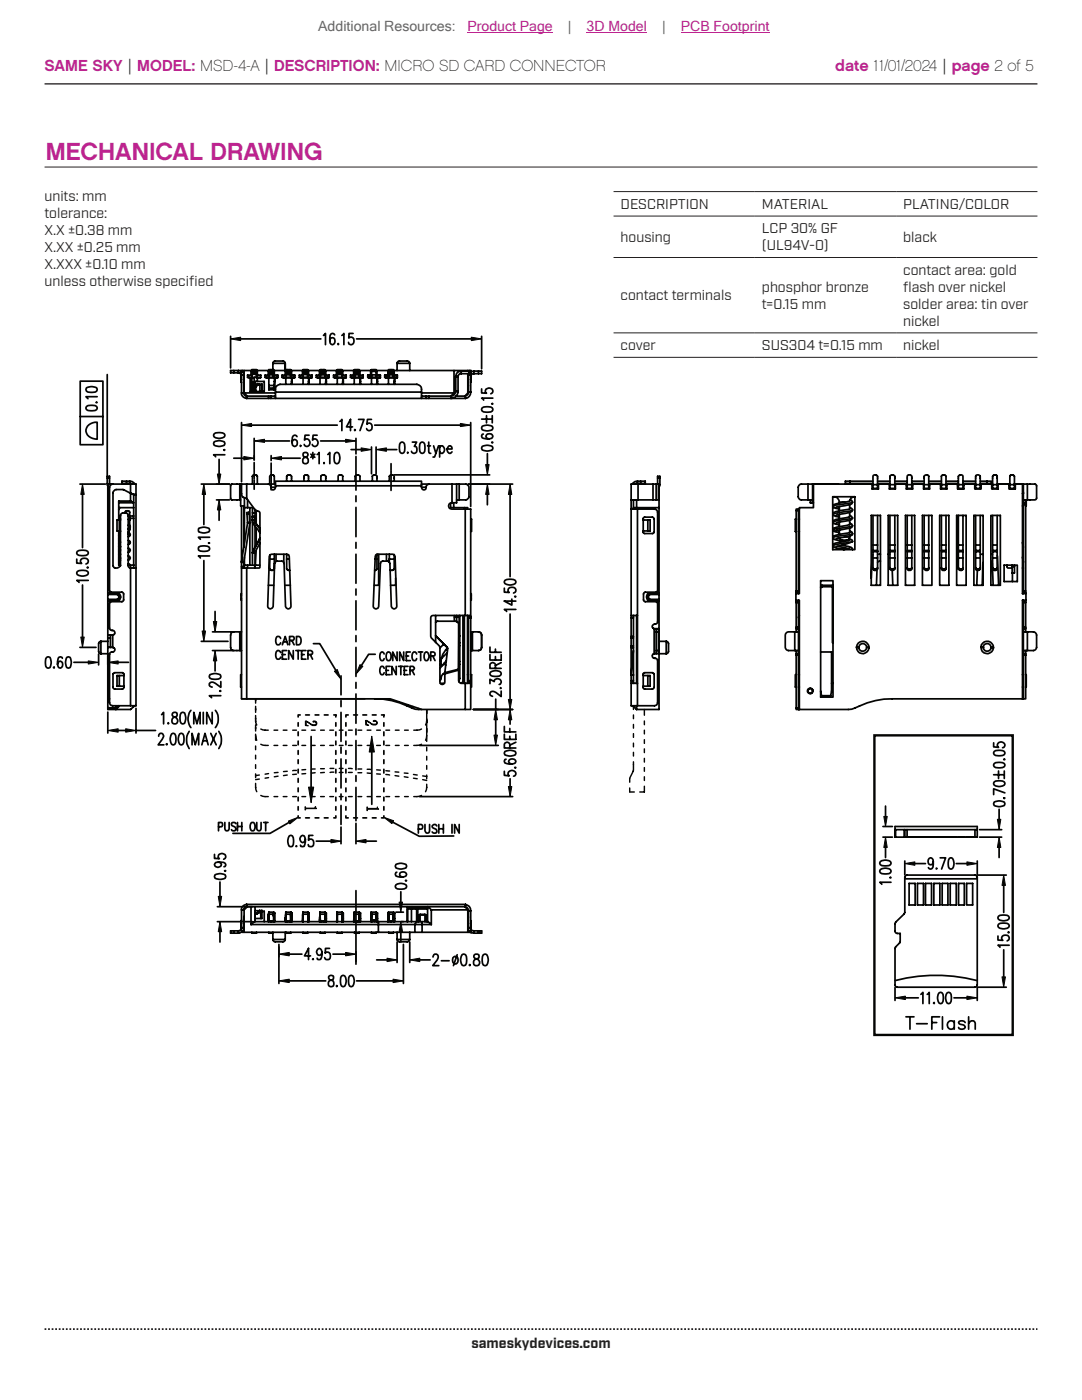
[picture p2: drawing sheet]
<svg xmlns="http://www.w3.org/2000/svg" width="216mm" height="279mm" viewBox="0 0 216 279" stroke-linecap="round" stroke-linejoin="round" font-family="sans-serif">
<defs><g id="words">
<text font-size="4.9" fill="#bd238f" x="9.1" y="31.9">MECHANICAL DRAWING</text>
<g font-size="3.2" fill="#bd238f">
<text x="8.9" y="14.3">SAME SKY | MODEL: MSD-4-A | DESCRIPTION: MICRO SD CARD CONNECTOR</text>
<text x="166.6" y="14.3">date 11/01/2024 | page 2 of 5</text>
</g>
<g font-size="2.8" fill="#63676b">
<text x="63.5" y="6.1">Additional Resources:</text>
<text x="113.3" y="6.1">|</text>
<text x="132.1" y="6.1">|</text>
</g>
<g font-size="2.8" fill="#bd238f">
<text x="93.3" y="6.1">Product Page</text>
<text x="117.1" y="6.1">3D Model</text>
<text x="135.8" y="6.1">PCB Footprint</text>
</g>
<g font-size="2.8" fill="#231f20">
<text x="8.9" y="40.2">units: mm</text>
<text x="123.8" y="41.7">DESCRIPTION</text>
<text x="152" y="41.7">MATERIAL</text>
<text x="180.2" y="41.7">PLATING/COLOR</text>
<text x="8.9" y="43.6">tolerance:</text>
<text x="8.9" y="47">X.X ±0.38 mm</text>
<text x="152" y="46.6">LCP 30% GF</text>
<text x="8.9" y="50.4">X.XX ±0.25 mm</text>
<text x="8.9" y="53.8">X.XXX ±0.10 mm</text>
<text x="123.8" y="48.3">housing</text>
<text x="152" y="50">(UL94V-0)</text>
<text x="180.2" y="48.3">black</text>
<text x="8.9" y="57.1">unless otherwise specif</text>
<text x="37.7" y="57.1">ied</text>
<text x="123.8" y="59.9">contact terminals</text>
<text x="152" y="58.2">phosphor bronze</text>
<text x="180.2" y="54.9">contact area: gold</text>
<text x="180.2" y="58.2">f</text>
<text x="180.2" y="58.2">lash over nickel</text>
<text x="152" y="61.6">t=0.15 mm</text>
<text x="180.2" y="61.6">solder area: tin over</text>
<text x="180.2" y="65">nickel</text>
<text x="123.8" y="69.9">cover</text>
<text x="152" y="69.9">SUS304 t=0.15 mm</text>
<text x="180.2" y="69.9">nickel</text>
<text x="94.1" y="269">sameskydevices.com</text>
</g>
</g></defs>
<path d="M8.9 16.7h198.1" fill="none" stroke="#231f20" stroke-width=".26"/>
<path d="M8.9 265.3h198.1" fill="none" stroke="#231f20" stroke-width=".35" stroke-dasharray=".4 .4 .4 .4 .4 .4" stroke-dashoffset=".7" stroke-linecap="butt"/>
<path d="M8.9 33.3h198.1" fill="none" stroke="#231f20" stroke-width=".2"/>
<path d="M40.2 96.6h5.6M40.7 98.7v6M40.7 111.9v14M40.2 128h5.3" fill="none" stroke="#040503" stroke-width=".34"/>
<path d="M40.7 96.6l.3 2.1h-.7z" fill="#040503"/>
<path d="M40.7 96.6l.3 2.1h-.7z" fill="none" stroke="#040503" stroke-width=".2"/>
<path d="M40.3 125.9h.7l-.3 2.1z" fill="#040503"/>
<path d="M40.3 125.9h.7l-.3 2.1z" fill="none" stroke="#040503" stroke-width=".2"/>
<path d="M46 67.1v6.3M48 67.6h16M71.1 67.6h22.9M96.1 67.1v6.5M39.6 109.2l.9-.3a.99 .99 0 0 1 1.3 .7 1.15 1.15 0 0 1-1.3 .4l-.9-.2zM39.6 105.4a2.38 2.38 0 0 1 2.1 0l.1 .3-.1 .4a2.38 2.38 0 0 1-2.1 0zM41.7 108.3l.1 .1h-.2M41.8 111h-2.2l.4 .4M41.8 107.2h-2.2l.4 .4" fill="none" stroke="#040503" stroke-width=".34"/>
<path d="M94 67.3l2.1 .3-2.1 .4z" fill="#040503"/>
<path d="M94 67.3l2.1 .3-2.1 .4z" fill="none" stroke="#040503" stroke-width=".2"/>
<path d="M46 67.6l2-.3v.7z" fill="#040503"/>
<path d="M46 67.6l2-.3v.7z" fill="none" stroke="#040503" stroke-width=".2"/>
<path d="M64.5 66.9l.4-.4v2.3M66.8 66.8a.46 .46 0 0 0-.8-.1 2.23 2.23 0 0 0 0 2 .66 .66 0 0 0 .9-.5 .66 .66 0 0 0-.5-.8l-.4 .1-.2 .5M67.5 68.6v.2l.1-.1M68.2 66.9l.4-.4v2.3M70.5 66.5h-.8l-.1 1a.69 .69 0 0 1 .9 0 .69 .69 0 0 1 .1 .9 .53 .53 0 0 1-.6 .4 .53 .53 0 0 1-.5-.5M43.2 99.8h2.6M43.2 96.6h2.6M43.7 91.7v2.9M43.7 101.8v2" fill="none" stroke="#040503" stroke-width=".34"/>
<path d="M43.7 99.8l.4 2h-.7z" fill="#040503"/>
<path d="M43.7 99.8l.4 2h-.7z" fill="none" stroke="#040503" stroke-width=".2"/>
<path d="M43.4 94.6h.7l-.4 2z" fill="#040503"/>
<path d="M43.4 94.6h.7l-.4 2z" fill="none" stroke="#040503" stroke-width=".2"/>
<path d="M42.7 88.2a2.27 2.27 0 0 1 2.1 0l.1 .3-.1 .4a2.27 2.27 0 0 1-2.1 0l-.1-.3zM42.7 86.6l.9-.3a.96 .96 0 0 1 1.3 .7 1.46 1.46 0 0 1-2.3 0zM44.8 89.7l.1 .1-.1 .1-.2-.1M44.9 90.8h-2.3l.4 .4M14.7 132.2h2.9M19.7 130.5v2.2M21.5 130.9v1.8M23.6 132.2h2" fill="none" stroke="#040503" stroke-width=".34"/>
<path d="M21.5 132.2l2.1-.3v.6z" fill="#040503"/>
<path d="M21.5 132.2l2.1-.3v.6z" fill="none" stroke="#040503" stroke-width=".2"/>
<path d="M17.6 131.9l2.1 .3-2.1 .3z" fill="#040503"/>
<path d="M17.6 131.9l2.1 .3-2.1 .3z" fill="none" stroke="#040503" stroke-width=".2"/>
<path d="M9.3 131.2l.4-.1a1.33 1.33 0 0 1 .4 1.8l-.1 .3-.5 .1a1.02 1.02 0 0 1-.4-1.2zM10.8 133.1l-.1 .1 .1 .1v-.1M12.4 131.4v-.2l-.4-.1a1.37 1.37 0 0 0-.4 1.9l.1 .2a.66 .66 0 0 0 .9-.4 .66 .66 0 0 0-.6-.8l-.3 .1-.2 .5M13.3 131.2l.4-.1a1.33 1.33 0 0 1 .4 1.8l-.1 .3-.4 .1a1.33 1.33 0 0 1-.4-1.8zM21.5 142.1v4.2M23.6 145.8h1.5M27.1 141.4v4.9M27.1 145.8h3.9" fill="none" stroke="#040503" stroke-width=".34"/>
<path d="M21.5 145.8l2.1-.4v.7z" fill="#040503"/>
<path d="M21.5 145.8l2.1-.4v.7z" fill="none" stroke="#040503" stroke-width=".2"/>
<path d="M25.1 145.4l2 .4-2 .3z" fill="#040503"/>
<path d="M25.1 145.4l2 .4-2 .3z" fill="none" stroke="#040503" stroke-width=".2"/>
<g fill="none" stroke="#040503" stroke-width=".34">
<path d="M15.9 96.6h5.2M16.5 98.7v10.6M16.5 116.7v10.4M15.9 129.2h3.3M31.7 146.9v-.3l.3-.2h.3l.2 .2a.73 .73 0 0 1-.1 1l-.8 1h1.1M32.2 142.6l.4-.4v2.3M33.3 148.4l-.1 .1 .1 .1v-.1M33.6 144.2v.3l.1-.2M34.3 146.5l.4-.1a1.15 1.15 0 0 1 .4 1.3l-.2 .8-.4 .1a1.66 1.66 0 0 1-.2-2.1zM34.5 142.3a.45 .45 0 0 0 .2 .7 .72 .72 0 0 1 .8 .7 .72 .72 0 0 1-.8 .8 .76 .76 0 0 1-.4-.9 .76 .76 0 0 1 .8-.6 .48 .48 0 0 0 .3-.4 .48 .48 0 0 0-.3-.4zM35.9 146.5l.4-.1a1.15 1.15 0 0 1 .4 1.3l-.2 .8-.4 .1a1.66 1.66 0 0 1-.2-2.1zM36.1 142.3l.3-.1 .4 .1a2.38 2.38 0 0 1 0 2l-.4 .2a1.15 1.15 0 0 1-.5-1.4z"/>
<path d="M37.8 146a3.1 3.1 0 0 0 0 3.4M38.1 141.8a2.83 2.83 0 0 0 0 3.4M38.3 148.6v-2.2l.7 2.2 .6-2.2v2.2M38.7 144.5v-2.3l.6 2.3 .6-2.3v2.3M40.3 148.6l.6-2.2 .6 2.2M40.5 147.8h.8M40.6 142.2v2.3M42.1 146.4l1 2.2M42.3 142.2v2.3l-1-2.3v2.3M43 141.8a2.83 2.83 0 0 1 0 3.4M43.1 146.4l-1 2.2M43.7 146a3.1 3.1 0 0 1 0 3.4"/>
</g>
<path d="M16.5 96.6l.3 2.1h-.7z" fill="#040503"/>
<path d="M16.5 96.6l.3 2.1h-.7z" fill="none" stroke="#040503" stroke-width=".2"/>
<path d="M16.1 127.1h.7l-.3 2.1z" fill="#040503"/>
<path d="M16.1 127.1h.7l-.3 2.1z" fill="none" stroke="#040503" stroke-width=".2"/>
<g fill="none" stroke="#040503" stroke-width=".34">
<path d="M21.4 95.4h.5M21.9 96.6v-1.5h-.5v1.7l.1 .2M22.5 96.6a.69 .69 0 0 0-.6 .6v20.7l.1 .3h2.3l.4 .3v1.2l-.2 .3-2.5 .1-.1 .1v5.2a.66 .66 0 0 0 .8 .5l.2 .5-.4 .3M25.2 96v.5M25.9 96.5l.4 .1M25.9 96l.4 .1 .7 .5M25.9 96h-1.6v.5h1.6M25.9 96v.5M26 98.4l1.1 .3h-.4M26 98.4a2.97 2.97 0 0 0-3.2-.5l-.3 .4v14.6a.8 .8 0 0 0 .8 .5 .8 .8 0 0 0 .7-.5v-10l.1-.3 .4-.3h.6l.4 .3 .1 .3v10l.2 .4 1.3 .1M26 96.6h1.1v44.2h-4.6a.59 .59 0 0 1-.6-.6v-9.6a.65 .65 0 0 1 .8-.5l.2-.6-.4-.3M26 96.6h-4.5v45h4.5l.7-.6v-.2"/>
<path d="M26 100l.7 .3h-3M26 98.4l.7 .3M26 100h-2.3v3.8M26 96.6v3.4M26.7 98.7v14.1M15.3 111.6v.8h1a.55 .55 0 0 1 .1-.9l.4-.1a.64 .64 0 0 1 .7 .2 .64 .64 0 0 1 0 .8l-.3 .2M15.4 114.1l.9-.3a.99 .99 0 0 1 1.3 .7 1.51 1.51 0 0 1-2.3 0zM15.4 110l.9-.2a.99 .99 0 0 1 1.3 .6 1.15 1.15 0 0 1-1.3 .5l-.9-.2-.1-.3zM17.5 113.2h.1l-.1 .2-.1-.2M17.6 115.8h-2.3l.5 .4M21.5 118.4h1.9M21.5 118.6h1.9"/>
<path d="M21.5 119.6h1.9M21.5 119.9h1.9M23.4 118.6l.3 .2v.2M23.4 118.4a.59 .59 0 0 1 .6 .6M23.4 118.4v.2M23.4 119.6v.3M23.7 111.6l.2 .3h.1M23.7 119.3v.1l-.3 .2M23.7 103.7h.3M23.7 109h.3M23.7 109.7h.3M23.7 110.6l.3 .1"/>
<path d="M23.7 101.3h3M23.7 103h.3M23.7 103.4h.3M23.7 109.1h.3M23.7 107.8h.1M23.7 111.2h.3M23.7 110.6h.3M23.7 106v6.8h.3M23.7 107.5l.3 1.7M23.7 106.8l.3 1.5M23.7 119h.2v.3h-.2M23.7 119v.3"/>
<path d="M23.8 103.8v2.2M23.9 108.4h-.2M23.9 101.3l-.2 .4M23.9 119h.1M23.9 119.3h.1M24 106v.1M24 119.3a.59 .59 0 0 1-.6 .6M24 111.5h-.3M24 103.8h-.7v2.2h.7M24 109.9l-.3 .1M24 119v.3M24 111.6l-.2 .2"/>
<path d="M25 102.3l.1-.3h.7l.1 3.6M25.6 112.5l.4 .3M25.6 107.9a.4 .4 0 0 1 .4 .4 .4 .4 0 0 1-.4 .4M25.6 109.4a.4 .4 0 0 1 .4 .4 .4 .4 0 0 1-.4 .4M25.6 111a.4 .4 0 0 1 .4 .4 .4 .4 0 0 1-.4 .4M25.6 104.8h.3M25.6 105.5h.3M25.6 105.6h.3M25.6 103h1.1M25.6 103.7h.3M25.6 112.8h1.1M25.6 106.2v.2"/>
<path d="M25.6 106.4v.3M25.7 106.2v.1a.41 .41 0 0 1 .3 .5 .41 .41 0 0 1-.4 .3M25.8 106v.1M25.8 106.1l-.2 .3M25.8 106l-.2 .2M25.8 105.8v.3M25.8 105.8v.2M25.9 105.6l-.1 .2M25.9 104.9l.1 .2-.1 .3M25.9 103.4h.8M26 103.4l-.1 .4M26 112.8v28"/>
<path d="M26.7 112.8v.6M20.1 128l-.4 .2v.3v1.5l.2 .4 .2 .1M20.1 128v2.5M20.1 128h1.4M20.1 130.5h1.4M21.5 129.2h.5zM21.5 126.7h1M21.5 127.4h.5M21.5 139.5h.4M22 126.7v2.5h.5M22.5 126.7v2.5M22.6 134.4l.3-.2h1.5l.3 .2v2.8l-.1 .3h-1.7l-.3-.2z"/>
<path d="M23.8 134.8v2.1M24.7 134.8h-1.4v2.1h1.4M23.1 140.8v.8l.6-.6v-.2M23.6 140.8l-.5 .4h-1.6M63.1 167.9h2.9M68 165.1v3.3M71 164.3v4.1M73 167.9h2.1"/>
</g>
<path d="M66 167.5l2 .4-2 .3z" fill="#040503"/>
<path d="M66 167.5l2 .4-2 .3z" fill="none" stroke="#040503" stroke-width=".2"/>
<path d="M71 167.9l2-.4v.7z" fill="#040503"/>
<path d="M71 167.9l2-.4v.7z" fill="none" stroke="#040503" stroke-width=".2"/>
<path d="M57.7 166.8l.4-.1a1.15 1.15 0 0 1 .5 1.3l-.3 .9-.4 .1a1.29 1.29 0 0 1-.4-1.8zM59.2 168.8l-.2 .1h.2M60.9 167.5l-.2 .5a.68 .68 0 0 1-.9-.4 .68 .68 0 0 1 .6-.9 1.05 1.05 0 0 1 .5 1.3l-.2 .9a.53 .53 0 0 1-.7-.2M62.4 166.7h-.8v1a.55 .55 0 0 1 .9 .1l.1 .4a.64 .64 0 0 1-.2 .7 .64 .64 0 0 1-.8 0l-.1-.3M75.2 191.6h2M79.2 188v4.1M81.8 188v4.1M83.8 191.6h2" fill="none" stroke="#040503" stroke-width=".34"/>
<path d="M77.2 191.2l2 .4-2 .3z" fill="#040503"/>
<path d="M77.2 191.2l2 .4-2 .3z" fill="none" stroke="#040503" stroke-width=".2"/>
<path d="M81.8 191.6l2-.4v.7z" fill="#040503"/>
<path d="M81.8 191.6l2-.4v.7z" fill="none" stroke="#040503" stroke-width=".2"/>
<path d="M83.7 159h18.6M94.4 141.6h7.9M101.8 143.7v.8M101.8 155.4v1.6M86.4 191l.3-.6 .6 .1 .1 .4-.2 .7-.9 1.1h1.3M88.1 191.7h1.5M90.5 191a.51 .51 0 0 1 .8 .2l.1 .3a.61 .61 0 0 1-.5 .9 .61 .61 0 0 1-.6-.9zM91.2 190.5l-.7 2.2M92.2 190.5l.4-.1a1.08 1.08 0 0 1 .5 1.3l-.2 .9-.5 .1a1.66 1.66 0 0 1-.2-2.2zM93.7 192.5l-.1 .1 .1 .1 .1-.1M94.7 190.5a.45 .45 0 0 0 .1 .8 .73 .73 0 0 1 .9 .7 .73 .73 0 0 1-.8 .7 .76 .76 0 0 1-.4-.9 .76 .76 0 0 1 .9-.5 .53 .53 0 0 0 .1-.8l-.3-.1zM96.4 190.5l.5-.1a1.51 1.51 0 0 1 0 2.3h-.2a1.08 1.08 0 0 1-.5-1.3z" fill="none" stroke="#040503" stroke-width=".34"/>
<path d="M101.8 141.6l.3 2.1h-.7z" fill="#040503"/>
<path d="M101.8 141.6l.3 2.1h-.7z" fill="none" stroke="#040503" stroke-width=".2"/>
<path d="M101.4 157h.7l-.3 2z" fill="#040503"/>
<path d="M101.4 157h.7l-.3 2z" fill="none" stroke="#040503" stroke-width=".2"/>
<g fill="none" stroke="#040503" stroke-width=".34">
<path d="M98.9 139.5v2.1M83.7 148.8h15.7M94.4 141.6h5M98.9 143.7v3M100.6 153.9v.8l1 .1a.55 .55 0 0 1 .1-.9 .69 .69 0 0 1 1 0 .69 .69 0 0 1 0 .9l-.2 .1M100.6 146.5v1.1h2.3v-1.1M100.6 145v1.1h2.3M100.7 150a2.38 2.38 0 0 1 2.1 0l.1 .3-.1 .4a2.38 2.38 0 0 1-2.1 0l-.1-.3zM101 151.5l-.3 .1-.1 .3 .1 .4a2.38 2.38 0 0 0 2.1 0 .68 .68 0 0 0-.5-.9 .68 .68 0 0 0-.8 .5 .58 .58 0 0 0 .6 .6M101.7 149.3l-.1-1a.58 .58 0 0 0-1 .2v.8h2.3M101.7 145.4v.7M101.7 146.9v.7"/>
<path d="M102.8 153.1l.1 .1-.1 .1-.1-.1M102.9 148.1l-1.2 .6"/>
</g>
<path d="M98.9 141.6l.4 2.1h-.7z" fill="#040503"/>
<path d="M98.9 141.6l.4 2.1h-.7z" fill="none" stroke="#040503" stroke-width=".2"/>
<path d="M98.6 146.7h.7l-.4 2.1z" fill="#040503"/>
<path d="M98.6 146.7h.7l-.4 2.1z" fill="none" stroke="#040503" stroke-width=".2"/>
<g fill="none" stroke="#040503" stroke-width=".34">
<path d="M97.8 136.4v-.8l.8 .4a.68 .68 0 0 1 1-.5 .68 .68 0 0 1 .2 1l-.2 .1M97.8 130.6v1.1h2.2v-1.1M97.8 129.1v1.1h2.2M97.9 134.1a1.57 1.57 0 0 1 2.1 .3v.1a1.02 1.02 0 0 1-1.3 .5l-.8-.2-.1-.3zM98.9 133.4l-.2-1-.3-.2-.5 .2-.1 1h2.2M98.9 129.5v.7M98.9 131v.7M99.9 137.2l.1 .1h-.2M100 137.9v1.1l-1.4-1a.52 .52 0 0 0-.8 .2 .52 .52 0 0 0 .5 .8M100 132.2l-1.1 .6M43.9 176v2.9M43.4 181h7"/>
<path d="M43.4 183.9h7M43.9 185.9v2.1"/>
</g>
<path d="M43.5 178.9h.7l-.3 2.1z" fill="#040503"/>
<path d="M43.5 178.9h.7l-.3 2.1z" fill="none" stroke="#040503" stroke-width=".2"/>
<path d="M43.9 183.9l.3 2h-.7z" fill="#040503"/>
<path d="M43.9 183.9l.3 2h-.7z" fill="none" stroke="#040503" stroke-width=".2"/>
<path d="M42.8 170.5v.8l1 .1-.1-.1a.58 .58 0 0 1 .1-.8 .72 .72 0 0 1 .9 0 .72 .72 0 0 1 .2 .8l-.3 .2M42.9 174.6a2.27 2.27 0 0 1 2 0l.1 .4a1.33 1.33 0 0 1-1.8 .4l-.3-.1-.1-.3zM43.5 172.1a.52 .52 0 0 1 .6 .2 .52 .52 0 0 1 0 .6 .65 .65 0 0 1-.9 .2 .65 .65 0 0 1-.3-.8 2.04 2.04 0 0 1 2 0l.1 .4-.1 .2-.2 .1M44.9 173.7l.1 .1-.1 .1-.1-.1M55.7 189v7.3M57.7 195.8h7.3M71.1 195.8h7.3M80.5 188.5v7.8" fill="none" stroke="#040503" stroke-width=".34"/>
<path d="M55.7 195.8l2-.4v.7z" fill="#040503"/>
<path d="M55.7 195.8l2-.4v.7z" fill="none" stroke="#040503" stroke-width=".2"/>
<path d="M78.4 195.4l2.1 .4-2.1 .3z" fill="#040503"/>
<path d="M78.4 195.4l2.1 .4-2.1 .3z" fill="none" stroke="#040503" stroke-width=".2"/>
<path d="M55.7 188.5v2.4M57.7 190.4h2.5M65.7 194.8a.5 .5 0 0 0 .1 .7 .73 .73 0 0 1 .8 .5 .73 .73 0 0 1-.4 .9 .7 .7 0 0 1-.7-.8 .7 .7 0 0 1 .8-.6l.2-.1 .1-.4a.55 .55 0 0 0-.9-.2zM66.4 190.4h2.6M67.2 196.7v.2l.1-.1M68.2 194.8l.4-.1a1.46 1.46 0 0 1 0 2.2h-.2a1.11 1.11 0 0 1-.5-1.3zM69.8 194.8l.4-.1a1.46 1.46 0 0 1 0 2.2h-.2a1.11 1.11 0 0 1-.5-1.3zM71 189.9v2" fill="none" stroke="#040503" stroke-width=".34"/>
<path d="M55.7 190.4l2-.3v.7z" fill="#040503"/>
<path d="M55.7 190.4l2-.3v.7z" fill="none" stroke="#040503" stroke-width=".2"/>
<path d="M69 190.1l2 .3-2 .4z" fill="#040503"/>
<path d="M69 190.1l2 .3-2 .4z" fill="none" stroke="#040503" stroke-width=".2"/>
<g fill="none" stroke="#040503" stroke-width=".34">
<path d="M16 76.1h4.5v12.6h-4.5zM17.3 77.4a2.27 2.27 0 0 1 2 0l.1 .3-.1 .4-.9 .2-.8-.1-.3-.1-.1-.3zM19.4 79.2h-2.2l.4 .4M16 83.1h4.5M17.3 81.1l.8-.2a1.02 1.02 0 0 1 1.3 .4v.2a1.02 1.02 0 0 1-1.3 .5l-.8-.3-.1-.2zM17.7 84.8a2.41 2.41 0 0 1 1.7-.5v3.4a1.87 1.87 0 0 1-2.1-2.3zM19.3 80.3h.1h-.2M78.7 94.8h19M93.5 96.6h4.2M97.2 90.5v2.2M97.2 98.7v2M62 190.8h-1.2l.8-1.5v2.2"/>
<path d="M62.5 191.3l-.1 .2h.1M64.3 190l-.2 .4a.5 .5 0 0 1-.6 .2 .75 .75 0 0 1-.3-.8 .75 .75 0 0 1 .5-.5 1.52 1.52 0 0 1 .3 2.2 .45 .45 0 0 1-.7-.3M65.7 189.3h-.8v.9a.61 .61 0 0 1 .8-.1 .61 .61 0 0 1 .2 .8v.3a.59 .59 0 0 1-.6 .3 .59 .59 0 0 1-.5-.4"/>
</g>
<path d="M96.9 92.7h.7l-.4 2.1z" fill="#040503"/>
<path d="M96.9 92.7h.7l-.4 2.1z" fill="none" stroke="#040503" stroke-width=".2"/>
<path d="M97.2 96.6l.4 2.1h-.7z" fill="#040503"/>
<path d="M97.2 96.6l.4 2.1h-.7z" fill="none" stroke="#040503" stroke-width=".2"/>
<g fill="none" stroke="#040503" stroke-width=".34">
<path d="M96.1 77.6v.8l1 .1-.1-.1a.69 .69 0 0 1 .6-1 .69 .69 0 0 1 .6 1l-.3 .2M98.3 79.5h-2.2l.4 .4M46.6 91.4h2.1M50.7 90.9v.9M54.1 90.9v1M56.2 91.4h3.7M96.1 83.6h2M96.2 89.1a2.27 2.27 0 0 1 2 0l.1 .4a1.33 1.33 0 0 1-1.8 .4l-.3-.1-.1-.3zM96.2 85.1a2.27 2.27 0 0 1 2 0l.1 .4a1.33 1.33 0 0 1-1.8 .4l-.3-.1-.1-.3zM96.2 81.4l.9-.2a1.02 1.02 0 0 1 1.2 .4v.2a1.02 1.02 0 0 1-1.2 .5l-.9-.3-.1-.2zM96.4 86.6l-.2 .1-.1 .4a1.25 1.25 0 0 0 1.5 .5l.6-.2a.64 .64 0 0 0-.3-.9 .64 .64 0 0 0-.8 .3l-.1 .2 .1 .4 .5 .2M97.1 83v1.4"/>
<path d="M98.2 88.2l.1 .1-.1 .1-.1-.1M98.2 80.5l.1 .1h-.2M98.2 83v1.4"/>
</g>
<path d="M48.7 91.1l2 .3-2 .4z" fill="#040503"/>
<path d="M48.7 91.1l2 .3-2 .4z" fill="none" stroke="#040503" stroke-width=".2"/>
<path d="M54.1 91.4l2.1-.3v.7z" fill="#040503"/>
<path d="M54.1 91.4l2.1-.3v.7z" fill="none" stroke="#040503" stroke-width=".2"/>
<path d="M50.7 87.5v4.3M52.8 88h5M60.5 90.4v.4a.87 .87 0 0 0 .8 .6 .64 .64 0 0 1 .2 .9 .64 .64 0 0 1-1 .1v-.1a.78 .78 0 0 1 .7-1.1 .47 .47 0 0 0 .2-.5 .47 .47 0 0 0-.3-.4zM62 90.6l.8 .7M62.4 90.3v1.3M62.8 90.6l-.8 .7M63.3 90.7l.4-.4v2.2M64 88h5M64.7 92.3v.2v-.1M65.4 90.7l.4-.4v2.2M66.9 90.4l.4-.1a1.46 1.46 0 0 1 0 2.2h-.2a1.02 1.02 0 0 1-.4-1.2zM71 87.5v3.1" fill="none" stroke="#040503" stroke-width=".34"/>
<path d="M50.7 88l2.1-.3v.6z" fill="#040503"/>
<path d="M50.7 88l2.1-.3v.6z" fill="none" stroke="#040503" stroke-width=".2"/>
<path d="M69 87.7l2 .3-2 .3z" fill="#040503"/>
<path d="M69 87.7l2 .3-2 .3z" fill="none" stroke="#040503" stroke-width=".2"/>
<g fill="none" stroke="#040503" stroke-width=".34">
<path d="M50.7 92.3v1.4M50.7 93.9v.2M50.7 94.4v1.1M50.7 95.8v.2M50.7 96.3v1.3M54.1 92.4v1.4M54.1 94v.3M54.1 94.5v1.2M54.1 95.9v.3M54.1 96.4v1.4M59.3 87.1a.46 .46 0 0 0-.8-.1l-.2 .3a2.21 2.21 0 0 0 .2 1.7 .47 .47 0 0 0 .8-.2v-.8a.51 .51 0 0 0-.5-.3 .51 .51 0 0 0-.5 .3v.3M60 88.9v.2l.1-.1"/>
<path d="M61.7 86.9h-.8l-.1 .9a.67 .67 0 0 1 .9 .1 .67 .67 0 0 1 0 .9 .67 .67 0 0 1-.9 .1l-.1-.2M63.3 86.9h-.8l-.1 .9a.67 .67 0 0 1 .9 .1 .67 .67 0 0 1 0 .9 .67 .67 0 0 1-.9 .1l-.1-.2M78 92.5v1.4M78 94.1v.3M78 94.6v1.1M78 96v.3M78 96.5v1.4M93.5 96.6h8.8M101.8 98.7v16.4M101.8 122.5v17.1M94.4 141.6h7.9"/>
</g>
<path d="M101.8 96.6l.3 2.1h-.7z" fill="#040503"/>
<path d="M101.8 96.6l.3 2.1h-.7z" fill="none" stroke="#040503" stroke-width=".2"/>
<path d="M101.4 139.6h.7l-.3 2z" fill="#040503"/>
<path d="M101.4 139.6h.7l-.3 2z" fill="none" stroke="#040503" stroke-width=".2"/>
<path d="M48.2 84.3v11.9M50.2 84.8h17.1M74.8 84.8h17.1M93.9 84.3v16.8M100.6 117.4v.8h1a.54 .54 0 0 1-.2-.5 .54 .54 0 0 1 .3-.4l.4-.1a.64 .64 0 0 1 .7 .2 .64 .64 0 0 1 0 .8l-.3 .2M100.7 115.8l.9-.2a.99 .99 0 0 1 1.3 .6 1.51 1.51 0 0 1-2.3 0zM102.1 119.6v1.2l-1.5-.8h2.3M102.8 119h.1l-.1 .2-.1-.2M102.9 121.6h-2.3l.5 .4" fill="none" stroke="#040503" stroke-width=".34"/>
<path d="M48.2 84.8l2-.3v.6z" fill="#040503"/>
<path d="M48.2 84.8l2-.3v.6z" fill="none" stroke="#040503" stroke-width=".2"/>
<path d="M91.9 84.5l2 .3-2 .3z" fill="#040503"/>
<path d="M91.9 84.5l2 .3-2 .3z" fill="none" stroke="#040503" stroke-width=".2"/>
<g fill="none" stroke="#040503" stroke-width=".34">
<path d="M46.6 73.9v.5M47.6 74.4l.5 .3M47.6 73.9l.5 .2M47.6 73.9h-1.6v.5h1.6M47.6 73.9v.5M48.1 75.7h.1M48.2 78.4a1.03 1.03 0 0 0 1 1.1M48.2 78.4v-4.2h.5v4.2M48.2 74.9h.5M48.2 78.4h.5M48.4 73.9v.3M48.7 78.4a.59 .59 0 0 0 .5 .7"/>
<path d="M48.7 75.7h.1M48.7 77v.1M48.7 78.4h6.3M48.7 78.4l.6 .7M48.7 73.9v4.5M49.2 79.1h5.8M49.2 79.5h43.7M49.2 79.1v.4M49.7 75.3l.2 .1M49.9 75.3v2.8h2.8v-2h-1.8v.6M50.1 73.9v1M50.3 76.7h2v1.4"/>
<path d="M50.3 76.2h.4M50.3 73.9h-2.2v2.3l.1 .2M50.3 74.2h.9M50.3 74.5h.9M50.3 74.7h.9M50.3 74.9h-.9v.4h2.6v-.4h-.8M50.4 77.3h.5h-.5M50.4 77.3v.8M50.4 77.7h.5M50.4 78h.5M50.5 76.7v.6M50.5 73.8v.4"/>
<path d="M50.6 77.2l-.2 .1M50.6 77.2h.4M50.8 75.3l-.1 .1v1.3M50.9 73.8v.4M50.9 77.3h.1M50.9 77.3v.4M50.9 77.7v.4M51 77.2l-.1 .1M51 77.2v.9M51.2 75.3v-1.5h-.9v3.9h.1M51.2 73.9h2.4M51.2 76.8h.4"/>
<path d="M51.2 76.8l-.6 .4M51.3 73.9v1M51.3 75.3v.8M51.4 76.7l-.2 .1M51.6 76.8l-.6 .4M51.8 76.7l-.2 .1M51.9 76.7v1.4M52 75.3l-.7 .1M53.1 75.3l1.7 .1M53.2 75.3v.1M53.4 75.3l.1 .1M53.5 73.9v1"/>
<path d="M53.6 79.1v.4M53.6 75.3v-1.5h1v1.5M53.6 74.2h1M53.6 74.5h1M53.6 74.8h1M53.6 74.9h-.7v.4h2.5v-.4M53.6 76.9h1.1M53.6 77.4h1M53.6 77.6h1M54 73.8v.4M54 79.1v.4M54.3 73.8v.4"/>
<path d="M54.4 72.5v1.3zM54.6 74.9h.8v.5h-.6v2.4h-1.2v-2.4M54.6 73.9h2.5M54.6 77.4v.4M54.7 72.1h1.8l.4 .2v.2h-2.5zM54.7 76.9l-.1 .5M54.7 76.1h.1M54.7 73.9v1M54.8 75.3v.1M54.8 75.4l-.1 1.5M55 79.5v-1.8a.98 .98 0 0 1 .9-1h27.3a.98 .98 0 0 1 .9 1v1.8M55 78.2h29.1"/>
<path d="M55.1 75.3v.1M56.5 75.3l1.7 .1M56.6 75.3v.1M56.9 75.3v.1M56.9 73.9v-1.4v2.4M57 75.4v1.3M57.1 75.3v-1.5h.9v1.5M57.1 74.2h.9M57.1 74.5h.9M57.1 74.8h.9M57.1 74.9h-.8v.4h2.4v-.4M57.4 73.8v.4"/>
<path d="M57.7 73.8v.4M58 73.9h2.5M58 74.9h.8v.5h-.5v1.3M58.2 76.1h.1M58.2 73.9v1M58.2 75.3v.1M58.2 75.4l-.1 1.3M58.5 75.3v.1M60 75.3l1.6 .1M60 75.3v.1M60.2 75.3v.1M60.4 73.9v1"/>
<path d="M60.5 75.3v-1.5h.9v1.5M60.5 75.4v1.3M60.5 74.2h.9M60.5 74.5h.9M60.5 74.7h.9M60.5 74.9h-.8v.4h2.5v-.4M60.8 73.8v.4M61.1 73.8v.4M61.4 74.9h.8v.5h-.5v1.3M61.4 73.9h2.5M61.6 76.1h.1M61.6 73.9v1"/>
<path d="M61.6 75.3v.1M61.6 75.4l-.1 1.3M61.9 75.3v.1M63.3 75.3l1.8 .1M63.5 75.3v.1M63.7 75.3v.1M63.7 73.9v1M63.9 75.4v1.3M63.9 75.3v-1.5h.9v1.5M63.9 74.2h.9M63.9 74.5h.9M63.9 74.8h.9"/>
<path d="M63.9 74.9h-.8v.4h2.5v-.4M64.2 73.8v.4M64.5 73.8v.4M64.8 73.9h2.5M64.8 74.9h.8v.5h-.5v1.3M65 76.1h.1M65 73.9v1M65.1 75.3v.1M65.1 75.4l-.2 1.3M65.3 75.3v.1M66.8 75.3l1.6 .1M66.8 75.3v.1"/>
<path d="M67.1 75.3v.1M67.1 73.9v1M67.3 75.3v-1.5h.9v1.5M67.3 74.2h.9M67.3 74.5h.9M67.3 74.7h.9M67.3 74.9h-.7v.4h2.4v-.4M67.3 75.4v1.3M67.6 73.8v.4M67.9 73.8v.4M68.2 73.9h2.5M68.2 74.9h.9v.5h-.6v1.3"/>
<path d="M68.4 76.1h.1M68.4 73.9v1M68.4 75.3v.1M68.4 75.4l-.1 1.3M68.7 75.3v.1M70.2 75.3l1.7 .1M70.3 75.3v.1M70.5 75.3v.1M70.6 73.9v1M70.7 75.4v1.3M70.7 74.9h-.8v.4h2.5v-.4M70.7 75.3v-1.5h1v1.5"/>
<path d="M70.7 74.2h1M70.7 74.5h1M70.7 74.8h1M71 73.8v.4M71.3 73.8v.4M71.7 73.9h5.9M71.7 74.9h.8v.5h-.6v1.3M71.8 73.9v1M71.8 76.1h.1M71.9 75.3v.1M71.9 75.4l-.1 1.3M72.1 75.3v.1"/>
<path d="M73.6 74.9v.5h1.7M73.7 75.3v.1M73.9 75.3v.1M74 73.9v1M74.1 75.3v-1.5h.9v1.5M74.1 74.9h-.7v.4h2.4v-.4M74.1 75.4v1.3M74.1 74.1h.9M74.1 74.8h.9M74.5 73.8v.1M74.8 73.8v.1M75 74.9h.9v.5h-.6v1.3"/>
<path d="M75.2 73.9v1M75.2 76.1h.1M75.3 75.3v.1M75.3 75.4l-.1 1.3M75.5 75.3v.1M77 74.9v.5h1.7M77.1 75.3v.1M77.3 75.3v.1M77.4 73.9v1M77.5 75.4v1.3M77.6 74.9h-.8v.4h2.4v-.4M77.6 75.3v-1.5h.9v1.5"/>
<path d="M77.6 74.2h.9M77.6 74.5h.9M77.6 74.8h.9M77.9 73.8v.4M78.1 73.8v.4M78.5 73.9h15.5l-.1 2.4M78.5 74.9h.8v.5h-.5v1.3M78.6 76.1h.2M78.7 73.9v1M78.7 75.3v.1M78.7 75.4l-.1 1.3M78.9 75.3v.1"/>
<path d="M79.2 72.5v1.4zM79.5 72.1h1.7h.3l.3 .4h-2.6zM81.8 72.5v1.4zM84.1 78.4h6.5M84.1 79.1h5.9M85 79.1v.4M85.5 79.1v.4M90.6 73.9v4.5M90.6 78.4l-.6 .7M90.9 78.1a.98 .98 0 0 1-.9 1M90.9 75.2v2.9M90.9 75.2h.5"/>
<path d="M90.9 78.1h.5M91 79.1h1.8M91.4 78.1a1.44 1.44 0 0 1-1.4 1.4v-.4M91.4 75.2v2.9M92 74.6a.59 .59 0 0 0-.6 .6M92 74.1a1.06 1.06 0 0 0-1.1 1.1M92 74.1h1.6v.5h-1.6M92 74.1v.5M92.8 79.1l.1 .4M93.3 73.9v.2M93.3 74.6v3.8l-.5 .7M93.3 75.7h.2"/>
<path d="M93.5 78.2l-.1 .5-.6 .4M93.5 74.6v3.6M93.5 77l-.2 .1M93.5 74.9h.4M93.5 78.2h.4M93.6 74.2h.3v4M93.7 73.9v.3M93.9 78.2a1.19 1.19 0 0 1-1 1.3M93.9 75.7h.1M94.6 74.6h-.4l-.2 .3M94.6 74.1l-.6 .1M94.6 74.1h1.5v.5h-1.5"/>
<path d="M94.6 74.1v.5M95.5 74.1v.5M67.8 84.1l.4-.4v2.2M70.3 85.2h-1.2l.8-1.5v2.2M70.8 85.7v.2l.1-.1M71.5 83.7h1.1l-.8 2.2M74.1 83.7h-.8l-.1 1a.61 .61 0 0 1 .8-.2 .61 .61 0 0 1 .2 .8 .59 .59 0 0 1-.6 .6l-.4-.4M126.4 99.8v1.8M127 99.8v1.8M127.2 96.5l-.5 .1M127.2 96l-.5 .1-.6 .5M127.2 96h1.5v.5h-1.5"/>
<path d="M127.2 96v.5M127.3 96.6v3.2M127.8 96v.5M130.3 96.6v3.2M130.9 96.6v3.2M131.2 96.6v-1.5h.5v1.6l-.2 .5M131.2 95.4h.5M131.4 96.6v3.2h-5.5M125.9 101.6h4.7a.59 .59 0 0 1 .6 .6v15.7l-.2 .3h-2.3l-.3 .3v1.2l.2 .3 2.4 .1 .2 .1v3.9a.49 .49 0 0 1-.6 .5l-.4 .2-.1 .3 .4 .4M126.4 101.3h5.1M127.2 101.6v39.2M128.3 103.8h1.4v2.2h-1.4"/>
<path d="M128.5 103.3l1.7-.1 .2 .1 .1 .3v2.6l-.1 .2-1.8 .1-.3-.2v-2.9zM129 119.3a.59 .59 0 0 0 .7 .6M129 119h.2M129 119.3h.2M129 119v.3M129.3 103.8v2.2M129.4 119.3v.1l.3 .2M129.4 119h-.2v.3h.2M129.4 119v.3M129.7 118.6l-.3 .2v.2M129.7 118.4a.59 .59 0 0 0-.7 .6M129.7 118.4h1.8"/>
<path d="M129.7 118.6h1.8M129.7 119.6h1.8M129.7 119.9h1.8M129.7 118.4v.2M129.7 119.6v.3M48.2 139.5h24.6M95.5 126.1a.59 .59 0 0 1 .6 .6v2.5a.59 .59 0 0 1-.6 .6M125.9 134.7v-38.1h5.6v45h-4.5M125.9 122.8h1.3M125.9 123.3h.5M125.9 127h.5M125.9 127.3h.5"/>
<path d="M125.9 128.9h.5M125.9 129.3h.5M125.9 135.9h.5M125.9 136.4h1.3M126.4 129.8l-.5 4.9h.5h-.5M126.4 122.8v13.6M127 122.8v13.6M128.3 134.8h1.4v2.1h-1.4M128.5 134.3l1.7-.1 .3 .3v2.7l-.1 .2-1.8 .1-.3-.2v-2.9zM129.3 134.8v2.1M130.5 130.5l-.4 .3 .3 .5 .2 .1a.49 .49 0 0 1 .6 .4v8.4a.59 .59 0 0 1-.6 .6h-4.7v-6.1M130.5 125.5h.9v5h-.9"/>
<path d="M130.5 125.5v5M130.9 125.5v5M130.9 126.1h.5M130.9 129.8h.5M131.5 128h1.4M131.5 130.5h1.4M132.9 128l.4 .2 .1 .3v1.5l-.1 .2-.4 .3M132.9 128v2.5M126.4 140.8v.2l.6 .6M127 140.8v.8M83.5 165.5l.7-.1 .1-.3-.1-.4-.7-.2v1.8M84.8 164.5v1.3a.46 .46 0 0 0 .5 .5 .46 .46 0 0 0 .4-.5v-1.3"/>
<path d="M87.2 164.8l-.2-.1a.51 .51 0 0 0-.8 .1l.2 .4 .6 .3 .2 .5a.54 .54 0 0 1-1 0M87.6 164.5v1.8M87.6 165.4h.9M88.5 164.5v1.8M90.2 164.5v1.8M91.6 164.5v1.8l-.9-1.8v1.8M46.6 185.8v.4M47.6 185.8v.4M47.6 185.8h-1.6v.4h1.6M48.1 184.3h.1M48.2 185.3l-.4 .4-.2 .1M48.2 181.6v4.2h.5v-2.9"/>
<path d="M48.2 183.6l-.1 .2v1.7M48.2 185.1h.5M48.4 185.8v.3h45.6M48.4 185.8l-.5 .4h-.3M48.7 184.3h.1M49.2 181a.59 .59 0 0 0-.5 .6h-.5M49.2 180.5a1.06 1.06 0 0 0-1 1.1M49.2 180.5v.5M49.2 180.5h43.7M49.2 181h36.1M49.3 181l-.6 .6v4.5M50.1 181v3.5"/>
<path d="M50.1 184.5l.6-.6h34.7l.7 .6M50.1 184.5h36M50.3 186.2h.9zM50.3 186.1v.1M50.9 181.8h1.4h-.5l-.2 .2M50.9 181v2.9M51.2 186.1v.1M51.5 181.8v.3M51.6 182h.4M51.6 182l-.7 .3M51.7 181.9h.5M51.8 181.9h.4"/>
<path d="M51.8 181.7v.1h.5l-.3 .2M52 182l-.7 .3h-.4M52 182v1.3M52.3 181.7v1.6h-1.4M52.3 181.9h.4v2M53.6 182.6l-.1 1.3 .1-.4M53.6 183h.1M53.6 183.5h.1M53.6 186.2h.8zM53.6 183.7l.4 .2M53.6 182v1.5M53.6 182v1.9"/>
<path d="M53.6 186.1v.1M53.6 182h1v1.9M53.6 182.5v.2M53.6 182.4h1M54 183.9h.3M54 183.9h.1M54.3 183.9h.1M54.4 186.1v1.4zM54.4 187.5h2.5v.2l-.4 .3h-1.6l-.2-.1zM54.6 183.7l-.3 .2M54.6 182.6l.1 .5M54.6 183l.1 .1"/>
<path d="M54.6 182.2h.2v1.7M54.6 183.5h.1M54.7 183.1v.8M56.9 186.1v1.4zM57 183.1v.8M57 183.1l-.1 .8M57 182.6v.5M57 182.8l.1 1.1v-.2M57.1 186.2h.9zM57.1 183.7l.3 .2M57.1 186.1v.1M57.4 183.9h.3"/>
<path d="M57.4 183.9h.1M57.7 183.9h.1M58 183.7l-.3 .2M58 182.4v1.5M58 186.1v.1M58 182.4h-1l.1 1.3M58 182.7h.1M58 183h.1M58 183.5h.1M58.1 182.6l.1 1.3M58.1 182v1.5M58.1 182h-1.1v1.5"/>
<path d="M58.1 182l-.1 .4M58.1 182.5l-.1 .3M58.1 182.2h.2v1.7M58.1 183.5v.4M58.1 183.3h.2M60.4 182.6v1.3v-.4M60.4 183h.1M60.4 183.5h.1M60.5 183.8v.1M60.5 182h.9v1.9M60.5 182v1.9M60.5 186.1v.1h.9v-.1"/>
<path d="M60.5 182.5v.2M60.5 182l-.1 1.5M60.5 182.4h.9M61.4 182.6l.1 .5M61.4 183.8v.1M61.4 183.1v.4M61.4 182.2h.3v1.7M61.5 183.3h.2M61.5 183.1v.8M61.5 183.1l.1 .8M63.8 183.1v.8M63.8 183.1l-.1 .8"/>
<path d="M63.9 182.6l-.1 .5M63.9 182.8v1.1v-.2M63.9 183.7l.3 .2M63.9 186.1v.1h.9v-.1M64.2 183.9h.1M64.5 183.9h.1M64.8 183.7l-.2 .2h-.4M64.8 182.4v1.5M64.8 182.4h-.9v1.3M64.8 182.7h.1M64.8 183h.1M64.8 183.5h.1"/>
<path d="M64.9 182.6l.1 1.3M64.9 182v1.5M64.9 182h-1v1.5M64.9 182l-.1 .4M64.9 182.5l-.1 .3M64.9 182.2h.2v1.7M64.9 183.5v.4M64.9 183.3h.2M67.2 182.6v1.3v-.4M67.2 182h1.1v1.9M67.2 182l.1 .4M67.2 182v1.5"/>
<path d="M67.2 182.5l.1 .3M67.2 182.7h.1M67.2 183h.1M67.2 183.5h.1M67.3 182.4h1l-.1 1.5M67.3 186.1v.1h.9v-.1M67.3 183.8l.1 .1M67.3 182.4v1.5M68.3 182.6v.5M68.3 183.1v.4M68.3 182.2h.2v1.7M68.3 183.3h.2"/>
<path d="M68.3 183.1v.8M68.3 183.1l.1 .8M70.6 183.1v.8M70.7 182.6l-.1 .5M70.7 182.8v1.1v-.2M70.7 183.7l.3 .2M70.7 186.1v.1h1v-.1M71 183.9h.4M71 183.9h.1M71.4 183.9h.1M71.7 183.7l-.3 .2M71.7 182.4v1.5"/>
<path d="M71.7 182.4h-1v1.3M71.7 182.7h.1M71.7 183h.1M71.7 183.5h.1M71.7 182.6l.1 1.3M71.7 182v1.5M71.7 182h-1v1.5M71.7 182v.4M71.7 182.5v.3M71.7 182.2h.2v1.7M71.7 183.5l.1 .4M71.8 183.3h.1"/>
<path d="M74.1 182.6l-.1 1.3 .1-.4M74.1 182v.4M74.1 182h1v1.5M74.1 182v1.5M74.1 182.5v.3M74.1 182.7h.1M74.1 183h.1M74.1 183.5h.1M74.1 183.5l.3 .1M74.1 186.1v.1h.9v-.1M74.1 182.4l.1 1.5M74.1 182.4h1l-.1 1.1"/>
<path d="M74.4 183.6v.3M74.4 183.6h.4M74.8 183.6v.3M75 183.5l-.2 .1M75 183.5v.4M75.1 182.6l.1 .5M75.1 182.2h.2v1.7M75.1 182.8l-.1 1M75.2 183.1v.8M75.2 183.3h.1M75.5 183.9v2.2M77.5 183.1v.8"/>
<path d="M77.5 183.1l-.1 .8M77.5 182.6v.5M77.5 183.1v.4M77.6 186.2h.9zM77.6 183.7l.3 .2M77.6 183.7v.2M77.6 186.1v.1M77.9 183.9h.2M77.9 183.9h.1M78.1 183.9h.1M78.5 183.7l-.4 .2M78.5 182.4v1.5"/>
<path d="M78.5 186.1v.1M78.5 182.4h-1l.1 1.3M78.5 182.7h.1M78.5 183h.1M78.5 183.5h.1M78.5 182.6l.1 1.3-.1-.4M78.5 182v1.5M78.5 182h-1v1.9M78.5 182v.4M78.5 182.5v.3M78.5 182.2h.3v1.7M78.6 183.3h.2"/>
<path d="M79.2 186.1v1.4zM79.2 187.5h2.6l-.3 .4-.3 .1h-1.5l-.2-.1zM81.2 181v2.9M81.4 181.4v2.5M81.4 181.4h3.9M81.8 186.1v1.4zM82.2 181v.1M82.3 181.1l-.2 .3v2.5M83.1 183.9l-.3 .6v1.6M83.1 183.9v-2.5l.3-.3v2.8M83.5 182.8l.3-.2h1l.3 .2M83.5 182.8v1.1"/>
<path d="M83.8 182.5l-.3 .3M83.8 182.5v1.4M83.8 182.5h1M84.2 183.9v2.2M84.8 182.5l.3 .3M84.8 182.5v1.4M85.1 182.8v1.1M85.3 181.1h-3.6l-.3 .3M85.3 181h7.5M85.3 181v2.9M85.4 181l.7 .6M86.1 181.6v2.9"/>
<path d="M86.1 181.6h7.2M92.8 181l.5 .6M92.8 181l.6 .4 .1 .4M92.9 180.5a1.19 1.19 0 0 1 1 1.3M92.9 180.5l-.1 .5M93.3 181.6v4.5M93.3 182.9l.2 .1M93.3 184.3h.2M93.5 181.8v4h.4v-4M93.5 181.8h.4M93.5 185.1h.4M93.7 185.8v.3"/>
<path d="M93.9 183.7l.1 2.4 .6 .1M93.9 184.3h.1M94 185.5l.2 .2 .4 .1M94.6 185.8h1.5v.4h-1.5M94.6 185.8v.4M95.5 185.8v.4"/>
</g>
<g fill="none" stroke="#040503" stroke-width=".29">
<path d="M125.7 157.3v.8h.9M126.4 152a4.2 4.2 0 0 1-.7 3.4v.7M126.4 141v.6M126.4 142.7v.7M126.4 144.6v.7M126.4 146.4v.8M126.4 148.3v.8M126.4 150.1v.8M128.6 156.9v1.2h-.9M128.6 141.6v1.1M128.6 143.9v.7M128.6 145.7v.8"/>
<path d="M128.6 147.6v.8M128.6 149.5v.7M128.6 151.3v.8M128.6 153.2v.7M128.6 155v.8"/>
</g>
<path d="M76.6 163.1l1.9 .7-.3 .6z" fill="#040503"/>
<path d="M76.6 163.1l1.9 .7-.3 .6z" fill="none" stroke="#040503" stroke-width=".2"/>
<path d="M78.4 164.1l5.3 2.8 6.8-.1" fill="none" stroke="#040503" stroke-width=".34"/>
<path d="M57.5 163.9l2-.8-1.7 1.3z" fill="#040503"/>
<path d="M57.5 163.9l2-.8-1.7 1.3z" fill="none" stroke="#040503" stroke-width=".2"/>
<g fill="none" stroke="#040503" stroke-width=".34">
<path d="M76.7 130.5l-.3-.4a.98 .98 0 0 0-.4 1.7h.1a.4 .4 0 0 0 .6-.4M76.7 133.4a.45 .45 0 0 0-.6-.4 .45 .45 0 0 0-.3 .6v.4a.45 .45 0 0 0 .3 .6 .45 .45 0 0 0 .6-.4M77.1 133.8h.4M77.3 130.2a.4 .4 0 0 1 .4-.1 .4 .4 0 0 1 .3 .4v.7a.51 .51 0 0 1-.5 .6 .51 .51 0 0 1-.4-.6v-.7zM77.9 133h-.8v1.6h.8M79.1 133v1.6l-.9-1.6v1.6M79.2 130.1v1.7l-.8-1.7v1.7M79.5 133h.9M80 133v1.6M80.6 130.1v1.7l-.9-1.7v1.7M80.7 133.8h.4M81.1 130.9h.4"/>
<path d="M81.4 133h-.7v1.6h.7M81.8 133.8h.5l.3-.2a.36 .36 0 0 0 .1-.4 .36 .36 0 0 0-.4-.2h-.5v1.6M81.9 130.1h-.8v1.7h.8M82.2 133.8l.5 .8M83.1 130.5l-.3-.4h-.2a1.22 1.22 0 0 0 0 1.7h.4l.1-.4M83.5 130.1h.8M83.9 130.1v1.7M84.9 130.2l.1-.1a.97 .97 0 0 1 .6 .8 .97 .97 0 0 1-.4 .9 .72 .72 0 0 1-.6-1zM85.9 130.9h.8v-.6l-.2-.2h-.6v1.7M86.3 130.9l.5 .9M43.6 165l.7-.1 .1-.2-.1-.5-.7-.1v1.7M44.9 164.1v1.2l.1 .4 .2 .1 .4-.1 .1-.1v-1.5"/>
<path d="M47 164.4a.49 .49 0 0 0-.8 0v.3l.8 .5v.4a.49 .49 0 0 1-.8 0M47.4 164.1v1.7M47.4 164.9h.9M48.3 164.1v1.7M50.1 164.2l.4-.1a1.14 1.14 0 0 1 0 1.7h-.2a1.21 1.21 0 0 1-.2-1.6zM51.2 164.1v1.2a.43 .43 0 0 0 .5 .5 .43 .43 0 0 0 .4-.5v-1.2M52.6 164.1h.9M53 164.1v1.7M57.7 164.1l-3.8 2.2h-7.4"/>
</g>
<path d="M71.8 132.6l.6 .4-1.4 1.5z" fill="#040503"/>
<path d="M71.8 132.6l.6 .4-1.4 1.5z" fill="none" stroke="#040503" stroke-width=".2"/>
<g fill="none" stroke="#040503" stroke-width=".34">
<path d="M56 127.4a.49 .49 0 0 0-.8-.3 1.21 1.21 0 0 0 .2 1.6 .5 .5 0 0 0 .6-.4M56 130.2l-.3-.4h-.3a1.22 1.22 0 0 0 0 1.8 .5 .5 0 0 0 .6-.4M56.3 128.7l.6-1.7 .5 1.7M56.3 130.6h.6M56.6 128.1h.6M57.2 129.8h-.9v1.8h.9M57.8 127.8l.8-.1v-.6l-.8-.1v1.7M58.2 127.8l.5 .9M58.5 129.8v1.8l-.9-1.8v1.8M59 129.8h1M59.2 127a.89 .89 0 0 1 .9 .6 .89 .89 0 0 1-.3 1l-.6 .1zM59.5 129.8v1.8"/>
<path d="M60.2 130.6h.5M61 129.8h-.8v1.8h.8M61.4 130.6h.6a.4 .4 0 0 0 .4-.4 .4 .4 0 0 0-.4-.4h-.6v1.8M61.9 130.6l.5 1M74.9 130.6h-1.3l-1.5 2.2"/>
</g>
<path d="M66.7 134l.6-.4 .7 2z" fill="#040503"/>
<path d="M66.7 134l.6-.4 .7 2z" fill="none" stroke="#040503" stroke-width=".2"/>
<path d="M72.9 143.8l.3 .1v.6l.4 .2h-.6z" fill-rule="evenodd" fill="#040503"/>
<path d="M72.9 143.8l.3 .1v.6l.4 .2h-.6z" fill="none" stroke="#040503" stroke-width=".2"/>
<path d="M74.6 143.8l.5 .1 .1 .3-.2-.3-.5 .1z" fill-rule="evenodd" fill="#040503"/>
<path d="M74.6 143.8l.5 .1 .1 .3-.2-.3-.5 .1z" fill="none" stroke="#040503" stroke-width=".2"/>
<path d="M73.1 143.8l1.3 .7a.67 .67 0 0 0 .8-.3v-.2a.54 .54 0 0 1-.2 .7 .54 .54 0 0 1-.7-.1z" fill-rule="evenodd" fill="#040503"/>
<path d="M73.1 143.8l1.3 .7a.67 .67 0 0 0 .8-.3v-.2a.54 .54 0 0 1-.2 .7 .54 .54 0 0 1-.7-.1z" fill="none" stroke="#040503" stroke-width=".2"/>
<path d="M60.9 143.9h.2v.7l.4 .3-.6-.1z" fill-rule="evenodd" fill="#040503"/>
<path d="M60.9 143.9h.2v.7l.4 .3-.6-.1z" fill="none" stroke="#040503" stroke-width=".2"/>
<path d="M62.5 143.9h.5l.1 .4-.2-.2h-.4z" fill-rule="evenodd" fill="#040503"/>
<path d="M62.5 143.9h.5l.1 .4-.2-.2h-.4z" fill="none" stroke="#040503" stroke-width=".2"/>
<path d="M61.1 143.9l1.2 .7a.57 .57 0 0 0 .8-.3v-.2a.55 .55 0 0 1-.2 .7 .55 .55 0 0 1-.8-.2z" fill-rule="evenodd" fill="#040503"/>
<path d="M61.1 143.9l1.2 .7a.57 .57 0 0 0 .8-.3v-.2a.55 .55 0 0 1-.2 .7 .55 .55 0 0 1-.8-.2z" fill="none" stroke="#040503" stroke-width=".2"/>
<path d="M73.2 161l.2 .3h1.8l.1-.3v.3l.3 .2h-2.2l-.2 .3z" fill-rule="evenodd" fill="#040503"/>
<path d="M73.2 161l.2 .3h1.8l.1-.3v.3l.3 .2h-2.2l-.2 .3z" fill="none" stroke="#040503" stroke-width=".2"/>
<path d="M62.5 128.5h1.3l3.2 5.3" fill="none" stroke="#040503" stroke-width=".34"/>
<path d="M74.2 146.9l.5 3.2h-1z" fill="#040503"/>
<path d="M74.2 146.9l.5 3.2h-1z" fill="none" stroke="#040503" stroke-width=".2"/>
<path d="M74.2 150.1v10.4" fill="none" stroke="#040503" stroke-width=".34"/>
<path d="M61.6 157.1h1l-.5 3.1z" fill="#040503"/>
<path d="M61.6 157.1h1l-.5 3.1z" fill="none" stroke="#040503" stroke-width=".2"/>
<path d="M60.9 161l.2 .3h1.7l.2-.3v.3l.2 .1h-2.1l-.2 .3z" fill-rule="evenodd" fill="#040503"/>
<path d="M60.9 161l.2 .3h1.7l.2-.3v.3l.2 .1h-2.1l-.2 .3z" fill="none" stroke="#040503" stroke-width=".2"/>
<g fill="none" stroke="#040503" stroke-width=".34">
<path d="M21.4 74.7v20.4M71 91.1v6.7M71 99v1.1M71 101.3v5.8M71 108.3v1.1M71 110.6v5.8M71 117.6v1.2M71 119.9v5.8M68 134.9v3.8M68 139.8v1.2M71 126.8v1.3M71 129.2v5.8"/>
<path d="M71 136.2v1.1M71 138.5v5.8M59.5 144.2v.7M59.5 146.1v.7M59.5 147.9v.7M59.5 149.8v.7M59.5 151.6v.8M59.5 153.5v.8M59.5 155.4v.7M59.5 157.3v.7M59.5 159.1v.7M59.9 142.7h-.4v.4"/>
<path d="M61 142.7h.7M62.1 147v10.1M62.9 142.7h.7M64.7 142.7h.8M66.6 142.7h.4v.4M67 144.2v.7M67 146.1v.7M67 147.9v.7M67 149.8v.7M67 151.6v.8M67 153.5v.8M67 155.4v.7"/>
<path d="M67 157.3v.7M67 159.1v.7M68 142.2v5.8M68 149.1v1.2M68 151.5v5.8M68 158.5v1.1M69 144.2v.7M69 146.1v.7M69 147.9v.7M69 149.8v.7M69 151.6v.8M69 153.5v.8"/>
<path d="M69 155.4v.7M69 157.3v.7M69 159.1v.7M69.5 142.7h-.5v.4M70.6 142.7h.7M71 145.5v1.1M71 147.8v5.8M71 154.8v1.1M71 157.1v6.7M72.4 142.7h.8M74.3 142.7h.7M76.1 142.7h.5v.4"/>
<path d="M76.6 144.2v.7M76.6 146.1v.7M76.6 147.9v.7M76.6 149.8v.7M76.6 151.6v.8M76.6 153.5v.8M76.6 155.4v.7M76.6 157.3v.7M76.6 159.1v.7M59.5 162.8v.4h.4M59.5 161v.7M61 163.2h.7"/>
<path d="M62.9 163.2h.7M64.7 163.2h.8M67 162.8v.4h-.4M67 161v.7M68 160.8v3.7M69 162.8v.4h.5M69 161v.7M70.6 163.2h.7M71 177.7v14.7M72.4 163.2h.8M74.3 163.2h.7M76.6 162.8v.4h-.5"/>
<path d="M76.6 161v.7M176.2 164.9h1.9M176.2 167.1h1.9M176.7 160.9v2M176.7 169.1v2M180.5 175.4h14.5M178.6 195.7a32.4 32.4 0 0 1 16.4 0"/>
</g>
<g fill="none" stroke="#040503" stroke-width=".29">
<path d="M51 139.5v.8M51 143.8l.2 .9M51 146.8l.2 .9M51 157.1l.2 .9M51 141v1.2M51 142.8v1.3M51 144.7v1.2M51 146.5v.4M51 147v.7M51 148.9v.7M51 150.7v.8M51 152.6v.8"/>
<path d="M51 154.4v.8M51 156.3v.9M51.8 154.7l-.8 .1M51.8 155.5l-.8 .1M52 145.5l.4 .2h1.1M52 148.5l.4 .2 1.1 .1M52 158.7l.4 .2 1.1 .1M53.6 154.4l-.7 .1M53.6 155.2l-.7 .1M54.7 159h.7M54.7 148.8h.7M54.7 145.7h.7"/>
<path d="M55.5 154.2h-.8M55.5 154.9l-.8 .1M56.5 159h.8M56.5 148.8h.8M56.5 145.7h.8M57.3 153.9l-.7 .1M57.3 154.7l-.7 .1M58.4 159h.8M58.4 148.8h.8M58.4 145.7h.8M59.2 153.8h-.8M59.2 154.5l-.8 .1"/>
<path d="M60.2 159h.8M60.2 148.8h.8M60.2 145.7h.8M61 153.6h-.8M61 154.4h-.8M62.1 159h.8M62.1 148.8h.8M62.1 145.7h.8M62.9 153.5h-.8M62.9 154.2l-.8 .1M64 153.4h.7M64 159h.7"/>
<path d="M64 148.8h.7M64 145.7h.7M64.7 154.2h-.7M65.8 159h.8M65.8 148.8h.8M65.8 145.7h.8M65.9 153.4h.7M66.6 154.1l-.7 .1M67.7 153.4h.7M67.7 154.2h.7M67.7 159h.7M67.7 148.8h.7"/>
<path d="M67.7 145.7h.7M69.5 153.4h.8M69.5 154.2h.8M69.5 159h.8M69.5 148.8h.8M69.5 145.7h.8M71.4 153.5h.8M71.4 154.2h.8M71.4 159h.8M71.4 148.8h.8M71.4 145.7h.8M73.3 153.5l.7 .1"/>
<path d="M73.3 154.3h.7M73.3 159h.7M73.3 148.8h.7M73.3 145.7h.7M75.2 153.6l.7 .1M75.2 154.4l.7 .1M75.2 159h.7M75.2 148.8h.7M75.2 145.7h.7M77 153.8l.7 .1M77 154.6l.7 .1M77 159h.7"/>
<path d="M77 148.8h.7M77 145.7h.7M78.8 154l.8 .1M78.8 154.8l.8 .1M78.9 159h.7M78.9 148.8h.7M78.9 145.7h.7M80.7 154.3h.7M80.7 155l.7 .1M80.7 159h.8M80.7 148.8h.8M80.7 145.7h.8"/>
<path d="M82.5 154.6l.7 .1M82.5 155.3l.7 .1M84.1 145.5l-.4 .2h-1.1M84.1 148.5l-.4 .2-1.1 .1M84.1 158.7l-.4 .2-1.1 .1M84.3 154.8l.8 .2M84.3 155.6l.8 .2M85.1 143.8l-.2 .9M85.1 146.8l-.2 .9M85.1 157.1l-.2 .9M85.1 141.7v5.2M85.1 147.2v.8"/>
<path d="M85.1 149.1v.8M85.1 150.9v.8M85.1 152.8v.7M85.1 154.7v.7M85.1 156.5v.7"/>
</g>
<path d="M176.4 162.9h.6l-.3 2z" fill="#040503"/>
<path d="M176.4 162.9h.6l-.3 2z" fill="none" stroke="#040503" stroke-width=".2"/>
<path d="M176.7 167.1l.3 2h-.6z" fill="#040503"/>
<path d="M176.7 167.1l.3 2h-.6z" fill="none" stroke="#040503" stroke-width=".2"/>
<g fill="none" stroke="#040503" stroke-width=".34">
<path d="M175.7 173.6a1.6 1.6 0 0 1 2.1 .2v.2a1.02 1.02 0 0 1-1.3 .4l-.8-.2-.2-.2zM175.7 171.9a1.6 1.6 0 0 1 2.1 .3v.1a1.02 1.02 0 0 1-1.3 .5l-.8-.2-.2-.3zM177.7 175l.1 .2h-.2M177.8 176.1h-2.3l.5 .4M178.6 164.9h16.4M195.5 167.1h4.4M195.5 165.6h4.4M199.4 161.5v2M199.4 169.1v2M180.8 202.9h1.6M181.6 202.9v2.5M182.9 204.3h2.1"/>
<path d="M185.9 204.1h1M187.5 202.9h-1.6v2.5M188.1 202.9v2.5M190.4 204.1a.78 .78 0 0 0-1.1-.1 .78 .78 0 0 0 0 1.1 .78 .78 0 0 0 1.1 0M190.4 203.7v1.7M192.6 204.1a.79 .79 0 0 0-1.3 0l.1 .2 1 .3 .2 .5a.79 .79 0 0 1-1.3 0M193.3 204.2l.6-.5 .5 .1 .2 .4v1.2M193.3 202.9v2.5"/>
</g>
<path d="M199.4 167.1l.3 2h-.7z" fill="#040503"/>
<path d="M199.4 167.1l.3 2h-.7z" fill="none" stroke="#040503" stroke-width=".2"/>
<path d="M199 163.5h.7l-.3 2.1z" fill="#040503"/>
<path d="M199 163.5h.7l-.3 2.1z" fill="none" stroke="#040503" stroke-width=".2"/>
<g fill="none" stroke="#040503" stroke-width=".34">
<path d="M198.3 148.2v.9l.9 .1a.58 .58 0 0 1 .1-1 .69 .69 0 0 1 1 0 .69 .69 0 0 1 0 1h-.3M198.3 154.6h1.9M198.4 156.1l.8-.3a.96 .96 0 0 1 1.3 .7 1.46 1.46 0 0 1-2.2 0zM198.4 152.4l.8-.3a.96 .96 0 0 1 1.3 .7 1.11 1.11 0 0 1-1.3 .4l-.8-.2-.1-.2zM198.4 150l.8-.3a.96 .96 0 0 1 1.3 .7 1.11 1.11 0 0 1-1.3 .4l-.8-.2-.1-.2zM199.2 153.9v1.5M200.4 159.2l.1 .1-.1 .1-.1-.1M200.4 151.5l.1 .1h-.2M200.4 153.9v1.5M200.5 158.2l-2.2-.8v1.2M198.4 160.1a2.27 2.27 0 0 1 2 0l.1 .3-.1 .4a2.27 2.27 0 0 1-2 0l-.1-.3zM178.6 197.1v2.6"/>
<path d="M180.7 199.1h2.5M190.4 199.1h2.5M195 197.1v2.6"/>
</g>
<path d="M192.9 198.8l2.1 .3-2.1 .4z" fill="#040503"/>
<path d="M192.9 198.8l2.1 .3-2.1 .4z" fill="none" stroke="#040503" stroke-width=".2"/>
<path d="M178.6 199.1l2.1-.3v.7z" fill="#040503"/>
<path d="M178.6 199.1l2.1-.3v.7z" fill="none" stroke="#040503" stroke-width=".2"/>
<path d="M180.5 171.8v2.8M182.5 172.3h2.2M190.8 172.3h2.1M195 171.8v2.8M183.8 198.5l.4-.4v2.2M185 198.5l.4-.4v2.2M187.4 198.2l.4-.1a1.02 1.02 0 0 1 .4 1.2l-.2 .9-.4 .1a1.6 1.6 0 0 1-.2-2.1zM189 198.2l.4-.1a1.02 1.02 0 0 1 .4 1.2l-.2 .9-.4 .1a1.6 1.6 0 0 1-.2-2.1zM186.4 200.1l-.1 .1 .1 .1 .1-.1" fill="none" stroke="#040503" stroke-width=".34"/>
<path d="M180.5 172.3l2-.3v.7z" fill="#040503"/>
<path d="M180.5 172.3l2-.3v.7z" fill="none" stroke="#040503" stroke-width=".2"/>
<path d="M192.9 172l2.1 .3-2.1 .4z" fill="#040503"/>
<path d="M192.9 172l2.1 .3-2.1 .4z" fill="none" stroke="#040503" stroke-width=".2"/>
<path d="M186.2 171.9v.4a.51 .51 0 0 1-.5 .3 .51 .51 0 0 1-.5-.3v-.4a.53 .53 0 0 1 .3-.6 .53 .53 0 0 1 .7 .2 2.7 2.7 0 0 1-.2 1.8 .46 .46 0 0 1-.8-.2M186.9 173.3v.1l.1-.1M187.6 171.2h1.1l-.8 2.2M189.4 171.3l.4-.1a1.46 1.46 0 0 1 0 2.2h-.1a1.02 1.02 0 0 1-.5-1.2zM195.1 174.6h5.7M200.3 176.7v5.4M195.1 197h5.7M200.3 189.6v5.4" fill="none" stroke="#040503" stroke-width=".34"/>
<path d="M199.9 195h.7l-.3 2z" fill="#040503"/>
<path d="M199.9 195h.7l-.3 2z" fill="none" stroke="#040503" stroke-width=".2"/>
<path d="M200.3 174.6l.3 2.1h-.7z" fill="#040503"/>
<path d="M200.3 174.6l.3 2.1h-.7z" fill="none" stroke="#040503" stroke-width=".2"/>
<g fill="none" stroke="#040503" stroke-width=".34">
<path d="M70.1 89.7h2M74.1 89.2v5.3M75 89.2v5.3M77.1 89.7h2.1M178.6 164.9v2.2h16.4v-2.2M178.6 165.6h16.4M178.7 165.6v1.5M180.4 165.6v1.5M180.5 165.6v1.5M180.6 174.9l.4-.3h13.5l.4 .3 .1 21.7-.2 .4h-15.8l-.4-.2v-7.5l1-1.4v-1.6h-.6l-.4-.2v-1.7l.1-.3 1.7-1.7 .1-.3zM181 165.6v1.5M181.4 176.3h1.2v4.3h-1.2z"/>
<path d="M181.4 167v.1M182.6 167v.1M183.1 176.3h1.2v4.3h-1.2zM183.1 167v.1M184.3 167v.1M184.7 176.3h1.2v4.3h-1.2zM184.7 167v.1M185.9 167v.1M186.3 176.3h1.2v4.3h-1.2zM186.3 167v.1M187.5 167v.1M188 176.3h1.1v4.3h-1.1z"/>
<path d="M188 167v.1M189.1 167v.1M189.6 176.3h1.2v4.3h-1.2zM189.6 167v.1M190.8 167v.1M191.3 176.3h1.1v4.3h-1.1zM191.3 167v.1M192.4 167v.1M192.9 176.3h1.2v4.3h-1.2zM192.9 167v.1M194.1 167v.1M194.5 165.6v1.5"/>
<path d="M199.1 186.8v.8l1 .1a.61 .61 0 0 1-.1-.8 .61 .61 0 0 1 .7-.3 .6 .6 0 0 1 .6 .4 .6 .6 0 0 1 0 .6l-.3 .2M199.2 184.5l.9-.3a1.02 1.02 0 0 1 1.3 .5v.2a1.46 1.46 0 0 1-2.3 0zM199.2 182.8l.9-.2a1.02 1.02 0 0 1 1.3 .5v.1a1.46 1.46 0 0 1-2.3 0zM201.3 186l.1 .1-.1 .1-.2-.1M201.4 188.6h-2.3l.4 .4"/>
</g>
<path d="M72.1 89.4l2 .3-2 .4z" fill="#040503"/>
<path d="M72.1 89.4l2 .3-2 .4z" fill="none" stroke="#040503" stroke-width=".2"/>
<path d="M75 89.7l2.1-.3v.7z" fill="#040503"/>
<path d="M75 89.7l2.1-.3v.7z" fill="none" stroke="#040503" stroke-width=".2"/>
<g fill="none" stroke="#040503" stroke-width=".34">
<path d="M79.9 88.3l.4-.1a1.02 1.02 0 0 1 .5 1.3l-.2 .9-.4 .1a1.02 1.02 0 0 1-.5-1.3zM81.4 90.2v.3v-.1M82.3 88.2h.8l-.4 .9h.2a.77 .77 0 0 1 .3 .8 .77 .77 0 0 1-.7 .6l-.4-.4M83.9 88.3l.4-.1a1.02 1.02 0 0 1 .5 1.3l-.2 .9-.4 .1a1.02 1.02 0 0 1-.5-1.3zM85.3 89h.6M85.5 88.2v1.9l.1 .3 .3 .1M86.5 89l.5 1.5 .5-1.5M87 90.5l-.3 .7h-.3M87.7 89.3l.3-.3a.75 .75 0 0 1 .7 .7 .75 .75 0 0 1-.7 .8l-.3-.3M87.7 89v2.2M89.2 89.6h1v-.2a.5 .5 0 0 0-.6-.4 .8 .8 0 0 0-.4 .8 .8 .8 0 0 0 .7 .7l.3-.3M80 178v2"/>
<path d="M79 182h1.5M80 185.9v2.1M80 183.9h.5"/>
</g>
<path d="M80 183.9l.3 2h-.7z" fill="#040503"/>
<path d="M80 183.9l.3 2h-.7z" fill="none" stroke="#040503" stroke-width=".2"/>
<path d="M79.6 180h.7l-.3 2z" fill="#040503"/>
<path d="M79.6 180h.7l-.3 2z" fill="none" stroke="#040503" stroke-width=".2"/>
<g fill="none" stroke="#040503" stroke-width=".34">
<path d="M47.8 96.6h-1.5l-.3 .2v2.8l.3 .2h1.5M48.2 98.5h-.2v2.5h.8M48.2 96.6h-.4v3.2h.2M48.8 99.3v2h.6M49.2 96.6h-1l.1 2.3 .2 .3 .7 .3M49.4 99.7v1.6h1.1M50.4 95.1v1.5M50.7 94.8l-.3 .3M50.7 94.8h.3M51 94.8l.3 .3M51.3 95.1v1.5M53.6 96.6h-4.4v2.9"/>
<path d="M53.6 96.6a.52 .52 0 0 1 .4 .7l.1 .3 .2 .2 .5-.2 .2-.6h29.1l.1 .6 .3 .2 .5-.2v-.3a.6 .6 0 0 1 .5-.7h4.7v3.7a.63 .63 0 0 0-.7 .6 .63 .63 0 0 0 .6 .7h2.7v21.2h-6.4l-.4 .3-.1 3.9 .2 .3 1.6 1.6 .1 .4v6.8a.49 .49 0 0 0 .5 .5 .49 .49 0 0 0 .5-.5v-1.6l2.7-.8 .1 2.4 .4 .3h.8v5.2h-8.6l-6.3-2.1h-28.7v-26.1h2.6l.1-.2v-10.6a.52 .52 0 0 0-.6-.7l-.5-.2-1.6-2.2M53.6 96.6h1.4M53.8 96.6v-1.5l.3-.3 .6 .1v1.7M54 97.2h1M57.2 96v-.9a.54 .54 0 0 1 .5-.3 .54 .54 0 0 1 .5 .3v.9M60.6 96v-.9l.3-.3 .6 .1 .1 1.1M64 96v-.9a.54 .54 0 0 1 .5-.3 .54 .54 0 0 1 .5 .3v.9M67.5 96v-.9l.3-.3 .5 .1 .1 1.1M70.9 96v-.9a.54 .54 0 0 1 .4-.3 .54 .54 0 0 1 .5 .3v.9M74.3 96v-.9l.3-.3h.3l.3 .3v.9M77.7 96v-.9a.54 .54 0 0 1 .5-.3 .54 .54 0 0 1 .5 .3v.9M84.1 96.6v-.6h-29.1v1"/>
<path d="M84.1 96.6v.4M84.1 96.6h1.4M84.1 97.2h.9M90.2 96.6h.9v3.7h-.9M91.1 96.6h.5v3.2h-.5M91.6 96.6l1.6 .1 .4 .5-.1 2.2-.6 .4h-1.3M159.4 96.8l.5-.2h1.3v3.2h-1.3a.69 .69 0 0 1-.6-.7v-1.9zM161.2 96.6h13M162.1 96.6v3.2h-.9M162.1 99.7v.6h-.4v-.5h.4M162.3 96.6v4.7h-2.8v17.2h-.7v1.3h.7v21.8M162.6 96.6h.1"/>
<path d="M166.2 99.1h4.4v10.6h-4.4zM166.4 99.1a1.03 1.03 0 0 1 1.1 1.1h1.2M168.7 96h.9v.5h-.9zM168.7 96.5v.1M169.6 99.8l.3 .1 .2 .3M169.6 96h4.6M169.6 96.5h4.6M170.6 99.1a.99 .99 0 0 0-1.1 .9l-2.7 .6-.4 .1-.1 .3M174 96.6v1h1.3v-1M174 96.8h.2zM174.2 96.7v-1.6l.3-.3h.3l.3 .3v1.6M174.2 96.7h.9"/>
<path d="M174.2 96.7v.9M175.1 96.6h2.5M175.1 96h2.5M175.1 96.5h2.5M175.1 96.8h.2zM175.1 96.7v.8h-.9M175.1 97.5v.1M177.5 96.8h.1zM177.5 96.6v1h1.2v-1M177.6 96.7v.8h1M177.6 97.5v.1M177.7 94.9a.55 .55 0 0 1 .9 .2v1.6h-1v-1.6z"/>
<path d="M178.6 96.8h.1zM178.6 96.7v.9M178.6 96.6h2.4M178.6 96h2.4M178.6 96.5h2.4M180.8 96.6v1h1.3v-1M180.8 96.8h.2M181 96.7v.8h.9v-.8M181 97.5v.1M181.1 94.9l.5-.1 .3 .3v1.6h-.9zM181.9 96.8h.2M181.9 97.5v.1"/>
<path d="M181.9 96.6h2.5M181.9 96h2.5M181.9 96.5h2.5M184.3 96.8h.1M184.3 96.6v1h1.2v-1M184.4 96.7h.9v-1.8a.55 .55 0 0 0-.9 .2v2.5M185.3 96.6h2.5M185.3 96h2.5M185.3 96.5h2.5M185.3 96.7v.8h-.9M185.3 96.8h.2M185.3 97.5v.1"/>
<path d="M187.7 96.8h.1M187.7 96.6v1h1.2v-1M187.8 96.7v.8h1v-.8M187.8 97.5v.1M187.9 94.9l.6-.1 .3 .3v1.6h-1zM188.8 96.8h.1M188.8 97.5v.1M188.8 96.6h2.4M188.8 96h2.4M188.8 96.5h2.4M191.1 96.8h.1zM191.1 96.6v1h1.2v-1"/>
<path d="M191.2 96.7v.9M191.3 94.9l.3-.1 .5 .1v1.8h-.9v-1.6zM192.1 96.8h.2zM192.1 96.7v.8h-.9M192.1 96.6h2.6M192.1 96h2.6M192.1 96.5h2.6M192.1 97.5v.1M194.5 96.8h.2zM194.5 96.6v1h1.3v-1M194.7 96.7v.8h.9M194.7 97.5v.1"/>
<path d="M194.7 94.9a.55 .55 0 0 1 .9 .2v1.6h-.9zM195.6 96.6h2.5M195.6 96h1.3M195.6 96.5h1.3M195.6 96.8h.2zM195.6 96.7v.9M196.9 96h.9v.5M196.9 96v.5h.9M197.8 96.5v.1M197.9 96.8h.2zM197.9 96.6v1h1.2v-1M198.1 96.7v.8h.9v-.8"/>
<path d="M198.1 97.5v.1M198.2 94.9l.2-.1 .5 .1 .1 1.8h-.9v-1.6zM199 96.8h.1zM199 97.5v.1M199 96.6h2.5h-2.3M201.3 96.6v1h1.3v-1M201.3 96.8h.2M201.5 96.7l.1-1.8a.55 .55 0 0 1 .8 .2v1.6M201.5 97.5v.1M202.4 96.7v.8h-.9M202.4 96.7h-.9v.8M202.4 96.6h1.8"/>
<path d="M202.4 97.5v.1M202.4 96.8h.2M204 96.6v21.9h.7v1.3h-.7v19.7M204.2 96.6h.8v3.2h-.8zM204.2 99.8v.5M204.2 98.2v.3h-.2M204.7 99.8v.5M204.8 99.8v1.2h-.1M205 96.6h1.5l.3 .4v2.6l-.3 .2h-1.5M48.1 119.5v.3h.1M48.2 118.8h-.1v.7h.1M48.2 118.5h-.1v.3"/>
<path d="M48.2 112.1l.5 .1h-.5zM48.2 101v12.1M48.7 113.1h-.5v.3M48.7 101v8.2M48.7 112.2v1.2M48.8 112.8h.6v.6M48.8 101.3v7M48.8 111.2v2.2M49.2 113.4h-1v26.1h1M49.3 102.6h.4l.2 1.6M49.3 102.6l-.1-.3 .5-.1v.4M49.3 102.6l.1 1.7"/>
<path d="M49.4 112.8h1.4v.6M49.4 104.3l.5-.1v.2zM49.4 104.4l-1.2 7.7M49.9 104.4l-1.2 7.8M49.9 101.3v2.7M49.9 104.5v8.3M50.3 103.1v.7h.5v-.7h-.5h.5M50.3 103.8v.4l.2 .3M50.4 101.3v1h.5M50.4 102.3v.8M50.4 104.4v5.9M50.5 104.5l1.2 1.5"/>
<path d="M50.8 113.1h.1M50.9 101.7v2.5l1 1.3-1.1-1.4v-.3l.1 .4-.4 .3M50.9 110.3v3.1M50.9 112.8h.1M50.9 105v4.2M50.9 110.1v.2h-.5v2.5M51.1 109.7l-.2 3.1h1M51.1 101.9v2.7M51.1 105.3v3.4M51.7 106l.2 .4M51.8 107.5v.1M51.8 107.6h.1"/>
<path d="M51.9 107.3l-1.4 2.6zM51.9 108.4l-1 1.7-.4-.2-.1 .4 .1-.4M51.9 105.8l-.2 .2M53.5 116.8h1.1M53.8 111.6v1.9l.3 .3h.3l.3-.3v-1.9M53.9 110.7l.3-.1h3.1l.3 .1 .5 10.3a.58 .58 0 0 1-.7 .5l-.4-.4-.3-8.7-.1-.3-.4-.1h-.9l-.4 .1-.1 .3-.3 8.7-.2 .2-.3 .2-.5-.3 .3-10.1zM54.7 110.6v1h-.9v-.8M55.1 110.6v1.4M56.6 110.6v1.7M56.9 116.8h1M57.2 110.6v1M57.2 111.6v1.9l.3 .3h.3"/>
<path d="M57.2 111.6h.5M74.8 111.6h.4M75 110.7l.3-.1h3.1l.3 .1 .1 .4 .4 9.9a.58 .58 0 0 1-.7 .5l-.4-.4-.3-8.7-.2-.3-.3-.1h-.9l-.4 .1-.1 .3-.3 8.7-.2 .2-.3 .2a.58 .58 0 0 1-.6-.5zM75.2 110.6v1M75.2 111.6v1.9l-.4 .3M75.6 110.6v6.2h-1M77.1 110.6v1.4M77.7 110.6v1M77.7 111.6v.6M78.7 110.7v.9h-1M78.7 111.6v1.9a.57 .57 0 0 1-.8 .3M78.9 115.4v1.4h-1"/>
<path d="M89.9 100.4v.9h2.8M90.5 100.3v1M92.7 101.3v.3M92.7 101.3h.6v.3M92.8 101.6h1.1v21.7l-.1-.5h-1M93.9 103.6h.2v2.5h-.2M93.9 118.5h.1v.3h-.1M94 118.8v.7h-.1M94 119.5v.3h-.1M158.9 101.6h.4v.3h-.4zM158.9 118h.4v.3h-.4zM158.9 103.6h-.2v2.5h.2"/>
<path d="M158.9 101.9v16.1M158.9 118.3v.2M158.9 119.8v.2M159.3 120h-.4v.2M159.3 120v.2h-.4M159.3 103.6h.2M159.3 106.1h.2M159.3 101.9v16.1M159.3 118.3v.2M159.3 119.8v.2M159.3 101.6h.2M161.7 100.3h.6"/>
<path d="M163.7 115.9h2.5v23.2h-2.5zM163.7 117.2h.3v-.1h2.1v11.2h.1M164 117.1v-.3h2.1v.3M166.1 116.8h.1M166.3 101l.1 .3 1.1 .3M166.3 102.6l.1 .3 .3 .1 .8 .2M166.3 104.1l.1 .4 1.1 .3M166.3 105.7l.1 .3 1.1 .3M166.3 107.3l.3 .4 1.9 .4M166.3 108.8l.1 .3 .6 .3 1.5 .2M166.6 105.3l-.3 .1v.3M167 105.7l-.3 .3-.4-.1v-.2"/>
<path d="M167.1 109l2.2 .5M167.1 101.1l.4 .2M167.1 102.7l.4 .1M167.1 104.3l.4 .1M167.1 105.8l.4 .2M167.1 107.4l.5 .2M167.5 100.2v.2M167.5 101.1v.8M167.5 102.6v1M167.5 104.2v.9M167.5 105.8v.9M167.9 108.8l1.9 .4 .3 .5"/>
<path d="M168.5 107.2h1M168.9 107.8l.4 .1M169.4 107.5l.7 .3v.3M169.5 100.7v.9l-2.8 .5-.3 .2-.1 .3M169.5 102.3v.9l-2.7 .5-.4 .1-.1 .3M169.5 103.8v.9l-2.6 .5-.6 .5M169.5 104.4l.4 .2 .2 .3M169.5 102.9l.4 .1 .2 .4M169.5 101.3l.4 .1 .2 .4M169.5 106l.4 .1 .2 .4v.3l-3.3 .7M169.5 105.4v.9l-.6 .1a4.9 4.9 0 0 0-2.6 .7v.2M169.5 107.9l-2.7 .5-.4 .1-.1 .3"/>
<path d="M169.5 109.4l-1.2 .3M169.5 107.2a.59 .59 0 0 1-.6 .6l-1.1-.1-.3-.4M169.5 107v.2M170.1 100.2l-3.3 .6-.5 .2M170.1 101.8l-.6 .2-3.2 .6M170.1 103.4l-3.8 .7M170.1 104.9l-3.8 .8M170.1 106.5l-.6 .2-2.7 .4-.5 .2M170.1 108.1l-3.8 .7M170.1 104.9l-.2 .4-.3 .1-2.8 .5M170.1 103.4l-.2 .3-.3 .1-2.8 .6M170.1 101.8l-.1 .3-.3 .1-2.9 .6"/>
<path d="M170.1 100.2l-.2 .4-.3 .1-2.8 .5M170.1 108.1l-2.1 .7-1.2 .3M173.8 102.9h1.9v13.9h-1.9zM174.2 110.7l-.2 .4-.2 4.3M174.2 113.3l.3 .2M174.2 113.3v-1.9h.9v1.9M174.2 113.3v.2l.3 .3M174.2 108.8v1.1h.9v-1.1M174.2 109.9v.2h.9M174.2 110.1v1.3M174.2 102.9v5.9M174.5 113.5h.3v.3"/>
<path d="M174.5 113.5v.3M174.5 113.8h.3M174.8 113.5l.3-.2v.2l-.3 .3M175 113.8l-.1 3M175.1 110.6h.6M175.1 102.9v5.9h-.9M175.1 110.1v1.3M175.1 109.9v.2M175.7 112l-.6 .2M177.2 110.6h.4M177.2 102.9h1.9v13.9h-1.9zM177.6 102.9v5.9h1"/>
<path d="M177.6 113.3l.3 .2M177.6 113.3v-1.9h1v2.1l-.4 .3M177.6 113.3v.2l.3 .3M177.6 108.8v1.1h1M177.6 109.9v.2h1M177.6 110.1v1.3M177.9 113.5h.3v.3h-.3zM178 113.8l.1 3M178.6 113.3l-.4 .2M178.6 109.9v1.5M178.6 102.9v7M180.7 102.9h1.8v13.9h-1.8z"/>
<path d="M181 102.9v5.9h.9v-5.9M181 113.3l.3 .2M181 113.3v-1.9h.9v1.9M181 113.3v.2l.3 .3M181 108.8v1.1h.9v-1.1M181 109.9v.2h.9v-.2M181 110.1v1.3M181.3 113.5h.3v.3h-.3zM181.6 113.5l.3-.2v.2l-.3 .3M181.9 110.1v1.3M184.1 102.9h1.9v13.9h-1.9zM184.4 113.3l.3 .2"/>
<path d="M184.4 113.3v-1.9h.9v1.9M184.4 113.3v.2l.3 .3M184.4 108.8v1.1h.9M184.4 110.1v1.3M184.4 102.9v5.9M184.7 113.5h.3v.3M184.7 113.8h.3M184.7 113.5v.3M185 113.5l.3-.2v.4l-.3 .1M185.3 102.9v5.9h-.9M185.3 108.8v1.3h-.9v-.2M185.3 110.1v1.3"/>
<path d="M187.5 102.9h1.8v13.9h-1.8zM187.8 102.9v5.9h1v-5.9M187.8 113.3l.3 .2v.3M187.8 113.3l.1 .4 .2 .1M187.8 113.3v-1.9h1v1.9M187.8 109.9v.2h1v-.2M187.8 110.1v1.3M187.8 108.8v1.1M188.1 113.8h.4M188.1 113.5h.4M188.5 113.5l.3-.2v.2l-.3 .3M188.5 113.5v.3"/>
<path d="M188.8 108.8v1.1h-1M188.8 110.1v1.3M190.9 102.9h1.9v13.9h-1.9zM191.2 102.9v5.9h.9M191.2 113.3l.4 .2M191.2 113.3v-1.9h.9v1.9M191.2 113.3v.2l.4 .3M191.2 108.8v1.1h.9v-1.1M191.2 109.9v.2h.9v-.2M191.2 110.1v1.3M191.6 113.5h.3v.3M191.6 113.5v.3h.3"/>
<path d="M191.9 113.5l.2-.2v.4l-.2 .1M192.1 110.1v1.3M192.1 102.9v5.9M194.3 102.9h1.9v13.9h-1.9zM194.7 102.9v5.9h.9M194.7 113.3l.3 .2v.3M194.7 113.3v.4l.3 .1M194.7 113.3v-1.9h.9v1.9M194.7 110.1v1.3M194.7 108.8v1.3M195 113.5h.2M195 113.8l-.1 3"/>
<path d="M195.2 113.5l.4-.2v.2l-.4 .3M195.2 113.5v.3h-.2M195.6 110.6h.6M195.6 108.8v1.1h-.9M195.6 109.9v.2h-.9M195.6 110.1v1.3M195.6 102.9v5.9M196.2 112.3l-.2 4.5M197.7 102.9h1.9v13.9h-1.9zM197.7 112l.2 .2 .1 .2 .2 4.4M197.7 110.6h.4M198.1 102.9v5.9h.9"/>
<path d="M198.1 113.3l.3 .2v.3M198.1 113.3v.2l.3 .3M198.1 113.3v-1.9h.9v1.9M198.1 110.1v1.3M198.1 108.8v1.3M198.4 113.8h.3M198.4 113.5h.3M198.7 113.5l.3-.2-.1 .4-.2 .1M198.7 113.5v.3M199 108.8v1.1h-.9M199 109.9v.2h-.9M199 110.1v1.3"/>
<path d="M199 102.9v5.9M199 110.8l.3 6M200.4 112.8h2.6v3.3h-2.6zM200.9 112.8l.2 .6h.9M202 112.8v.3M202 114.3v1.8M202.4 112.8v1.5h-.4v-1.2h.4M204 111.2l.2 1M204 101h.2M204 108.3l.2 .9M204 113.4h.2M204.2 100.3h.5v.4"/>
<path d="M204.2 120h.5v.2M204.2 100.7h.5M204.2 100.3v17.7M204.2 118.3v.2M204.2 119.8v5.4M204.2 118h.5v.3h-.5zM204.7 100.7v17.3M204.7 118.3v.2M204.7 119.8v.2M42.4 126.1h4.1M42.4 129.8h4.1M42.9 122v2"/>
<path d="M42.9 131.9v2M47.8 126.1v3.7h.4M47.8 126.1a2.39 2.39 0 0 0-1.6 .2l-.2 .4v2.5a.59 .59 0 0 0 .6 .6h1.2M47.8 126.1h.4M48.2 134.7h-.2v2.4h.2M74.8 139.5a14.6 14.6 0 0 1 6.5 1.4M86.9 122.8v5.4M87 127l-.1-.1 2.3 2.2 .1 .4-.5 4.7M87 127l2.2 2.2M87.8 132.6l.2 .1M87.8 131.8h.2M87.8 136.4h.9"/>
<path d="M88.1 131.4l-.1 1.2 .1 .2h.2M88.3 132.8l-.5 .6M88.5 128.6l.2 .1M88.5 128.6l-.7 .7M88.6 132.4l.3 .4M88.8 134.2v.3M88.8 134.1a1.72 1.72 0 0 0-.8 1.5l-.2 .2M89 131.9l-.7 .9M89.2 129.1l.1 .3M89.2 130.3l-1.1 1.1M89.3 129.3l-.9 1.3-.3 .8M90.7 122.8v1.2"/>
<path d="M91 124h-3.7l-.4 .2M91.1 122.8v.4h-.4M91.2 124l.3 .4M91.5 133.7v-.1l-2.7 .6M91.5 124.4v9.3M91.5 124.4l.1 .1M91.5 124.3v.1M91.6 125.6l-.1 8M91.6 123.2h-.5v1M91.6 128.3h.1M91.6 128.9h.1M91.6 132h.1"/>
<path d="M91.6 132.6h.1M91.6 122.8v13.3M91.7 122.8v12.6l-.1 .3M91.7 126.9l-.1 .1M92.4 122.8v13.6M92.4 136l-.4 .4M92.7 122.8v13.6M92.8 136.4h1l.1-.5v5.7h-1.1M93.2 122.8l.3 .1v.4M93.3 134.7h.2M93.3 122.8v13.6M93.5 135.9v.3l-.3 .2"/>
<path d="M93.5 123.3h.4v12.6h-.4M93.5 123.3v12.6M93.9 134.7h.2v2.4h-.2M93.9 126.1h.4v3.7h-.4M94.3 126.1a2.39 2.39 0 0 1 1.6 .2l.2 .4v2.5a.59 .59 0 0 1-.6 .6h-1.2M158.6 126.1h.7v3.7h-.7zM158.6 126.1a2.12 2.12 0 0 0-1.7 .2l-.2 .4v2.5a.69 .69 0 0 0 .6 .6h1.3M158.9 125.2h.4v.3h-.4zM158.9 130.7h.4v10.6h-.4zM158.9 134.7h-.2v2.4h.2M158.9 130.7v-.2h.4v.2M158.9 129.8v.7"/>
<path d="M158.9 120.2v5M158.9 125.5v.6M159.3 129.8v.7M159.3 137.1h.2M159.3 134.7h.2M159.3 120.2v5M159.3 125.5v.6M159.5 122.8l-.2 .5M161.2 137.6v.3M161.7 137.3v.1M162.1 137.6v.3M163.7 130.1h2.2v7.8l-.1 .9h-1.9l-.2-.9"/>
<path d="M165.9 136.4h.3M170.9 129.2a1.23 1.23 0 0 0 1.3 1.3 1.23 1.23 0 0 0 1.2-1.3h-.5a.77 .77 0 0 1-.7 .8 .77 .77 0 0 1-.8-.8M170.9 129.2a1.23 1.23 0 0 1 1.3-1.2 1.23 1.23 0 0 1 1.2 1.2M170.9 129.2h.5M171.4 129.2a.77 .77 0 0 1 .8-.8 .77 .77 0 0 1 .7 .8M195.8 129.2a1.23 1.23 0 0 0 1.2 1.3 1.23 1.23 0 0 0 1.2-1.3h-.4M195.8 129.2a1.23 1.23 0 0 1 1.2-1.2 1.23 1.23 0 0 1 1.2 1.2M195.8 129.2h.4M196.2 129.2a.77 .77 0 0 1 .8-.8 .77 .77 0 0 1 .8 .8M196.2 129.2a.77 .77 0 0 0 .8 .8 .77 .77 0 0 0 .8-.8M204 137.1h.2M204 134.7h.2"/>
<path d="M204.2 139.5h-26.2a18.5 18.5 0 0 0-8.1 2l-10.6 .1M204.2 130.5h.5v.2M204.2 125.5v.6M204.2 129.8v9.7M204.2 120.2h.5M204.2 130.7h.5M204.2 125.2h.5v.3h-.5zM204.7 130.7v8.8h-.5M204.7 125.5v.6M204.7 134.7h.1v2.4h-.1M204.7 120.2v5M204.7 129.8v.7"/>
<path d="M205 126.1a2.05 2.05 0 0 1 1.6 .2l.2 .4v2.5a.69 .69 0 0 1-.6 .6h-1.2zM205 126.1h-.8v3.7h.8M81.3 140.9l.9 .4M81.4 140.7l-.1 .2M82.2 141.3l.6 .2 1.4 .1M82.4 141l-.2 .3M83.5 141.4v.2M158.9 141.3v.3h.4M159.3 141.3v.3M79 176.6a1.6 1.6 0 0 1 2.1 .2v.2a1.15 1.15 0 0 1-1.3 .5l-.8-.3-.1-.2zM79 172.5a2.23 2.23 0 0 1 2 0l.1 .3-.1 .4a2.27 2.27 0 0 1-2 0l-.1-.3zM79.2 174.1h-.2l-.1 .4a1.37 1.37 0 0 0 1.9 .4l.2-.1a.66 .66 0 0 0-.4-.8 .66 .66 0 0 0-.9 .5l.1 .3 .6 .2"/>
<path d="M81 175.7h.1l-.1 .1-.1-.1"/>
<circle cx="161.7" cy="137.9" r=".56"/>
<circle cx="161.7" cy="137.9" r=".48"/>
</g>
<path d="M42.6 124h.7l-.4 2.1z" fill="#040503"/>
<path d="M42.6 124h.7l-.4 2.1z" fill="none" stroke="#040503" stroke-width=".2"/>
<path d="M42.9 129.8l.4 2.1h-.7z" fill="#040503"/>
<path d="M42.9 129.8l.4 2.1h-.7z" fill="none" stroke="#040503" stroke-width=".2"/>
<path d="M41.9 134.7a2.38 2.38 0 0 1 2 0l.2 .4a1.15 1.15 0 0 1-1.4 .5l-.8-.3-.1-.2zM43.9 137.8l.2 .1h-.3M44.1 138.8h-2.3l.4 .4M44.1 136v1.2l-1.1-.8-.8-.3-.4 .3v.4l.5 .3" fill="none" stroke="#040503" stroke-width=".34"/>
<path d="M174.5 146.8h27.6v59.7h-27.6z" fill="none" stroke="#040503" stroke-width=".48"/>
<path d="M122.4 38.2h84.6M122.4 43.1h84.6M122.4 51.4h84.6M122.4 66.4h84.6M122.4 71.3h84.6" fill="none" stroke="#231f20" stroke-width=".2"/>
<path d="M93.3 6.5h17M117.1 6.5h12M135.8 6.5h17.8" fill="none" stroke="#bd238f" stroke-width=".2"/>
<use href="#words"/>
</svg>
